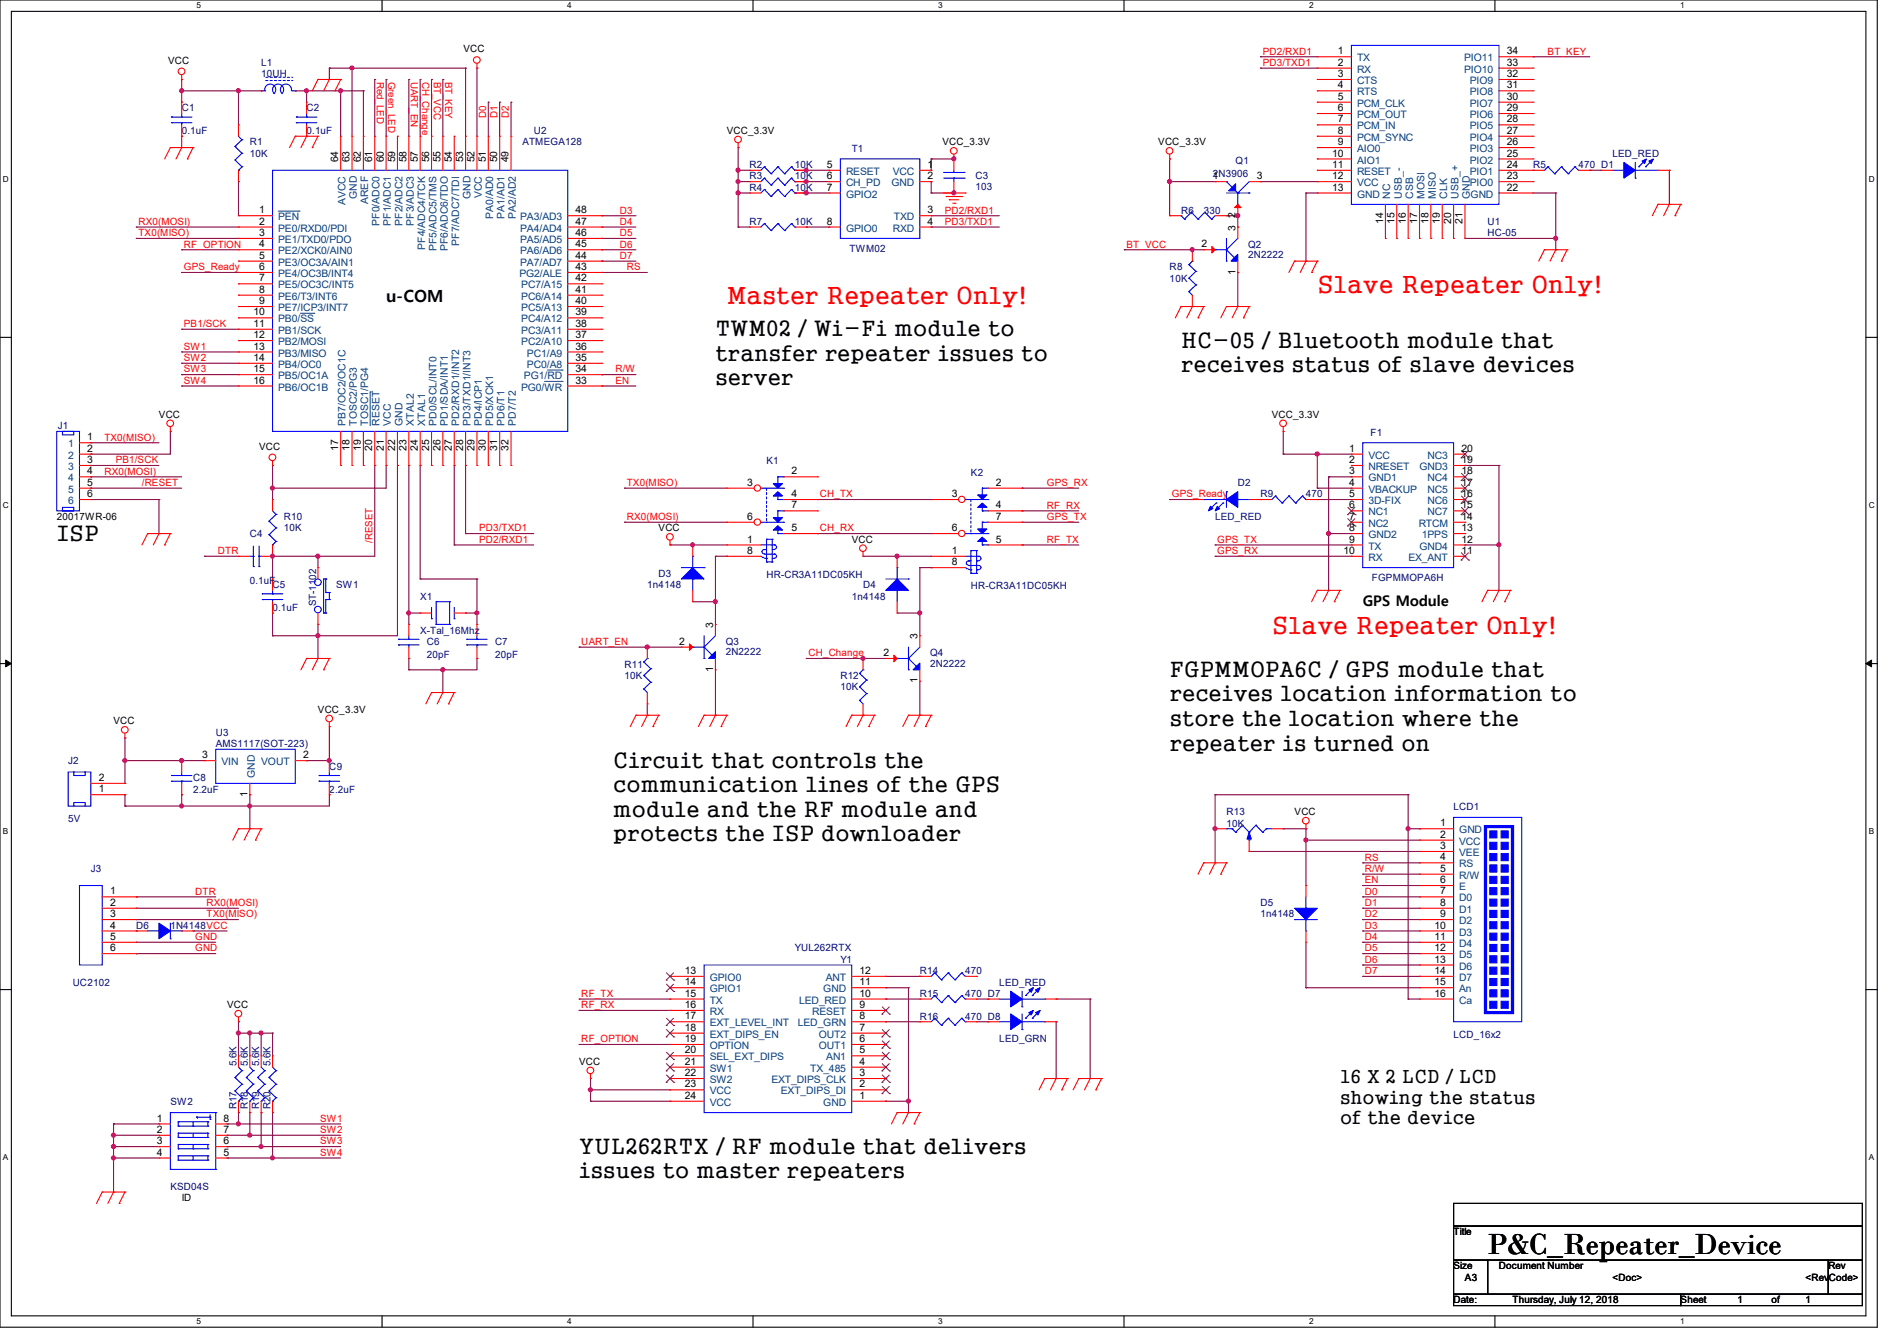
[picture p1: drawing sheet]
<svg xmlns="http://www.w3.org/2000/svg" width="297mm" height="210mm" viewBox="0 0 297 210" stroke-linecap="round" stroke-linejoin="round" font-family="sans-serif">
<defs><g id="words">
<text font-size="4.8" x="232.9" y="196.4">P&amp;C_Repeater_Device</text>
<g font-size="3.7" fill="#f00">
<text x="113.8" y="47.7">Master Repeater Only!</text>
<text x="206.2" y="45.9">Slave Repeater Only!</text>
<text x="199.1" y="99.2">Slave Repeater Only!</text>
</g>
<g font-size="3.3">
<text x="112" y="52.7">TWM02 / Wi-Fi module to</text>
<text x="112" y="56.5">transfer repeater issues to</text>
<text x="184.9" y="54.4">HC-05 / Bluetooth module that</text>
<text x="184.9" y="58.3">receives status of slave devices</text>
<text x="112" y="60.4">server</text>
<text x="8.9" y="84.7">ISP</text>
<text x="183.1" y="106">FGPMMOPA6C / GPS module that</text>
<text x="183.1" y="109.9">receives location information to</text>
<text x="183.1" y="113.7">store the location where the</text>
<text x="183.1" y="117.6">repeater is turned on</text>
<text x="96" y="120.2">Circuit that controls the</text>
<text x="96" y="124.1">communication lines of the GPS</text>
<text x="96" y="127.9">module and the RF module and</text>
<text x="96" y="131.8">protects the ISP downloader</text>
<text x="90.7" y="180.7">YUL262RTX / RF module that delivers</text>
<text x="90.7" y="184.5">issues to master repeaters</text>
</g>
<g font-size="2.8">
<text x="209.8" y="169.6">16 X 2 LCD / LCD</text>
<text x="209.8" y="172.8">showing the status</text>
<text x="209.8" y="176.1">of the device</text>
</g>
<text font-size="2.6" x="60.5" y="47.3">u-COM</text>
<text font-size="2.3" x="213.4" y="94.9">GPS Module</text>
<g font-size="1.6">
<text x="26.3" y="10">VCC</text>
<text x="72.6" y="8.2">VCC</text>
<text x="209.5" y="8.5">1</text>
<text x="209.5" y="10.3">2</text>
<text x="235.9" y="10.3">33</text>
<text x="235.9" y="8.5">34</text>
<text x="209.5" y="12.1">3</text>
<text x="209.5" y="13.8">4</text>
<text x="209.5" y="15.6">5</text>
<text x="209.5" y="17.4">6</text>
<text x="235.9" y="17.4">29</text>
<text x="235.9" y="15.6">30</text>
<text x="235.9" y="13.8">31</text>
<text x="235.9" y="12.1">32</text>
<text x="113.8" y="21">VCC_3.3V</text>
<text x="147.6" y="22.8">VCC_3.3V</text>
<text x="181.4" y="22.8">VCC_3.3V</text>
<text x="209.5" y="19.2">7</text>
<text x="209.5" y="21">8</text>
<text x="209.5" y="22.7">9</text>
<text x="235.9" y="22.7">26</text>
<text x="235.9" y="21">27</text>
<text x="235.9" y="19.2">28</text>
<text x="53" y="25.4" transform="rotate(-90 53 25.4)">64</text>
<text x="54.7" y="25.4" transform="rotate(-90 54.7 25.4)">63</text>
<text x="56.5" y="25.4" transform="rotate(-90 56.5 25.4)">62</text>
<text x="58.3" y="25.4" transform="rotate(-90 58.3 25.4)">61</text>
<text x="60.1" y="25.4" transform="rotate(-90 60.1 25.4)">60</text>
<text x="61.8" y="25.4" transform="rotate(-90 61.8 25.4)">59</text>
<text x="63.6" y="25.4" transform="rotate(-90 63.6 25.4)">58</text>
<text x="65.4" y="25.4" transform="rotate(-90 65.4 25.4)">57</text>
<text x="67.2" y="25.4" transform="rotate(-90 67.2 25.4)">56</text>
<text x="69" y="25.4" transform="rotate(-90 69 25.4)">55</text>
<text x="70.7" y="25.4" transform="rotate(-90 70.7 25.4)">54</text>
<text x="72.5" y="25.4" transform="rotate(-90 72.5 25.4)">53</text>
<text x="74.3" y="25.4" transform="rotate(-90 74.3 25.4)">52</text>
<text x="76.1" y="25.4" transform="rotate(-90 76.1 25.4)">51</text>
<text x="77.9" y="25.4" transform="rotate(-90 77.9 25.4)">50</text>
<text x="79.6" y="25.4" transform="rotate(-90 79.6 25.4)">49</text>
<text x="129.5" y="26.3">5</text>
<text x="129.5" y="28.1">6</text>
<text x="129.5" y="29.8">7</text>
<text x="145.2" y="26.3">1</text>
<text x="145.2" y="28.1">2</text>
<text x="189.9" y="28.1">1</text>
<text x="196.8" y="28.1">3</text>
<text x="208.6" y="24.5">10</text>
<text x="208.6" y="26.3">11</text>
<text x="208.6" y="28.1">12</text>
<text x="208.6" y="29.8">13</text>
<text x="235.9" y="29.8">22</text>
<text x="235.9" y="28.1">23</text>
<text x="235.9" y="26.3">24</text>
<text x="235.9" y="24.5">25</text>
<text x="40.6" y="33.4">1</text>
<text x="40.6" y="35.2">2</text>
<text x="90.1" y="33.4">48</text>
<text x="90.1" y="35.2">47</text>
<text x="129.5" y="35.2">8</text>
<text x="145.2" y="33.4">3</text>
<text x="145.2" y="35.2">4</text>
<text x="193.4" y="34.1" transform="rotate(-90 193.4 34.1)">2</text>
<text x="216.5" y="35" transform="rotate(-90 216.5 35)">14</text>
<text x="218.3" y="35" transform="rotate(-90 218.3 35)">15</text>
<text x="220.1" y="35" transform="rotate(-90 220.1 35)">16</text>
<text x="221.9" y="35" transform="rotate(-90 221.9 35)">17</text>
<text x="223.7" y="35" transform="rotate(-90 223.7 35)">18</text>
<text x="225.4" y="35" transform="rotate(-90 225.4 35)">19</text>
<text x="227.2" y="35" transform="rotate(-90 227.2 35)">20</text>
<text x="229" y="35" transform="rotate(-90 229 35)">21</text>
<text x="40.6" y="37">3</text>
<text x="40.6" y="38.7">4</text>
<text x="40.6" y="40.5">5</text>
<text x="90.1" y="37">46</text>
<text x="90.1" y="38.7">45</text>
<text x="90.1" y="40.5">44</text>
<text x="188.1" y="38.7">2</text>
<text x="193.4" y="36.1" transform="rotate(-90 193.4 36.1)">3</text>
<text x="40.6" y="42.3">6</text>
<text x="40.6" y="44.1">7</text>
<text x="40.6" y="45.8">8</text>
<text x="40.6" y="47.6">9</text>
<text x="90.1" y="42.3">43</text>
<text x="90.1" y="44.1">42</text>
<text x="90.1" y="45.8">41</text>
<text x="90.1" y="47.6">40</text>
<text x="193.4" y="43" transform="rotate(-90 193.4 43)">1</text>
<text x="39.7" y="49.4">10</text>
<text x="39.7" y="51.2">11</text>
<text x="39.7" y="53">12</text>
<text x="90.1" y="49.4">39</text>
<text x="90.1" y="51.2">38</text>
<text x="90.1" y="53">37</text>
<text x="39.7" y="54.7">13</text>
<text x="39.7" y="56.5">14</text>
<text x="39.7" y="58.3">15</text>
<text x="90.1" y="54.7">36</text>
<text x="90.1" y="56.5">35</text>
<text x="90.1" y="58.3">34</text>
<text x="24.9" y="65.4">VCC</text>
<text x="39.7" y="60.1">16</text>
<text x="90.1" y="60.1">33</text>
<text x="199.1" y="65.4">VCC_3.3V</text>
<text x="13.7" y="69">1</text>
<text x="13.7" y="70.7">2</text>
<text x="40.6" y="70.4">VCC</text>
<text x="53" y="70.6" transform="rotate(-90 53 70.6)">17</text>
<text x="54.7" y="70.6" transform="rotate(-90 54.7 70.6)">18</text>
<text x="56.5" y="70.6" transform="rotate(-90 56.5 70.6)">19</text>
<text x="58.3" y="70.6" transform="rotate(-90 58.3 70.6)">20</text>
<text x="60.1" y="70.6" transform="rotate(-90 60.1 70.6)">21</text>
<text x="61.8" y="70.6" transform="rotate(-90 61.8 70.6)">22</text>
<text x="63.6" y="70.6" transform="rotate(-90 63.6 70.6)">23</text>
<text x="65.4" y="70.6" transform="rotate(-90 65.4 70.6)">24</text>
<text x="67.2" y="70.6" transform="rotate(-90 67.2 70.6)">25</text>
<text x="69" y="70.6" transform="rotate(-90 69 70.6)">26</text>
<text x="70.7" y="70.6" transform="rotate(-90 70.7 70.6)">27</text>
<text x="72.5" y="70.6" transform="rotate(-90 72.5 70.6)">28</text>
<text x="74.3" y="70.6" transform="rotate(-90 74.3 70.6)">29</text>
<text x="76.1" y="70.6" transform="rotate(-90 76.1 70.6)">30</text>
<text x="77.9" y="70.6" transform="rotate(-90 77.9 70.6)">31</text>
<text x="79.6" y="70.6" transform="rotate(-90 79.6 70.6)">32</text>
<text x="211.2" y="70.7">1</text>
<text x="228.8" y="70.7">20</text>
<text x="13.7" y="72.5">3</text>
<text x="13.7" y="74.3">4</text>
<text x="13.7" y="76.1">5</text>
<text x="13.7" y="77.9">6</text>
<text x="117" y="76.1">3</text>
<text x="123.9" y="77.9">4</text>
<text x="123.9" y="74.3">2</text>
<text x="149" y="77.9">3</text>
<text x="155.9" y="76.1">2</text>
<text x="211.2" y="72.5">2</text>
<text x="211.2" y="74.3">3</text>
<text x="211.2" y="76.1">4</text>
<text x="211.2" y="77.9">5</text>
<text x="228.8" y="77.9">16</text>
<text x="228.8" y="76.1">17</text>
<text x="228.8" y="74.3">18</text>
<text x="228.8" y="72.5">19</text>
<text x="8.9" y="81.4">20017WR-06</text>
<text x="103.1" y="83.2">VCC</text>
<text x="117" y="81.4">6</text>
<text x="123.9" y="83.2">5</text>
<text x="123.9" y="79.6">7</text>
<text x="149" y="83.2">6</text>
<text x="155.9" y="79.6">4</text>
<text x="155.9" y="81.4">7</text>
<text x="211.2" y="79.6">6</text>
<text x="211.2" y="81.4">7</text>
<text x="211.2" y="83.2">8</text>
<text x="228.8" y="83.2">13</text>
<text x="228.8" y="81.4">14</text>
<text x="228.8" y="79.6">15</text>
<text x="117" y="86.7">8</text>
<text x="117" y="85">1</text>
<text x="133.3" y="85">VCC</text>
<text x="149" y="88.5">8</text>
<text x="149" y="86.7">1</text>
<text x="155.9" y="85">5</text>
<text x="210.4" y="86.7">10</text>
<text x="211.2" y="85">9</text>
<text x="228.8" y="86.7">11</text>
<text x="228.8" y="85">12</text>
<text x="106.3" y="101">2</text>
<text x="111.6" y="98.3" transform="rotate(-90 111.6 98.3)">3</text>
<text x="143.6" y="100.1" transform="rotate(-90 143.6 100.1)">3</text>
<text x="111.6" y="105.2" transform="rotate(-90 111.6 105.2)">1</text>
<text x="138.3" y="102.7">2</text>
<text x="143.6" y="107" transform="rotate(-90 143.6 107)">1</text>
<text x="17.8" y="113.5">VCC</text>
<text x="49.8" y="111.7">VCC_3.3V</text>
<text x="31.7" y="118.7">3</text>
<text x="47.5" y="118.7">2</text>
<text x="15.5" y="124.1">1</text>
<text x="15.5" y="122.3">2</text>
<text x="38.7" y="124.8" transform="rotate(-90 38.7 124.8)">1</text>
<text x="202.7" y="127.7">VCC</text>
<text x="225.5" y="129.4">1</text>
<text x="225.5" y="131.2">2</text>
<text x="225.5" y="133">3</text>
<text x="225.5" y="134.7">4</text>
<text x="225.5" y="136.5">5</text>
<text x="17.2" y="140.1">1</text>
<text x="17.2" y="141.9">2</text>
<text x="17.2" y="143.6">3</text>
<text x="225.5" y="138.3">6</text>
<text x="225.5" y="140.1">7</text>
<text x="225.5" y="141.9">8</text>
<text x="225.5" y="143.6">9</text>
<text x="17.2" y="145.4">4</text>
<text x="17.2" y="147.2">5</text>
<text x="17.2" y="149">6</text>
<text x="224.6" y="145.4">10</text>
<text x="224.6" y="147.2">11</text>
<text x="224.6" y="149">12</text>
<text x="107.2" y="152.5">13</text>
<text x="107.2" y="154.3">14</text>
<text x="134.6" y="154.3">11</text>
<text x="134.6" y="152.5">12</text>
<text x="224.6" y="150.8">13</text>
<text x="224.6" y="152.5">14</text>
<text x="224.6" y="154.3">15</text>
<text x="35.6" y="157.9">VCC</text>
<text x="107.2" y="156.1">15</text>
<text x="107.2" y="157.9">16</text>
<text x="107.2" y="159.6">17</text>
<text x="107.2" y="161.4">18</text>
<text x="134.6" y="161.4">7</text>
<text x="134.6" y="159.6">8</text>
<text x="134.6" y="157.9">9</text>
<text x="134.6" y="156.1">10</text>
<text x="224.6" y="156.1">16</text>
<text x="90.7" y="166.8">VCC</text>
<text x="107.2" y="163.2">19</text>
<text x="107.2" y="165">20</text>
<text x="107.2" y="166.8">21</text>
<text x="134.6" y="166.8">4</text>
<text x="134.6" y="165">5</text>
<text x="134.6" y="163.2">6</text>
<text x="107.2" y="168.5">22</text>
<text x="107.2" y="170.3">23</text>
<text x="107.2" y="172.1">24</text>
<text x="134.6" y="172.1">1</text>
<text x="134.6" y="170.3">2</text>
<text x="134.6" y="168.5">3</text>
<text x="24.6" y="175.6">1</text>
<text x="24.6" y="177.4">2</text>
<text x="24.6" y="179.2">3</text>
<text x="35" y="175.6">8</text>
<text x="35" y="177.4">7</text>
<text x="35" y="179.2">6</text>
<text x="24.6" y="181">4</text>
<text x="35" y="181">5</text>
<text x="28.4" y="188.1">ID</text>
<text x="227.6" y="193.5">Title</text>
<text x="227.6" y="198.8">Size</text>
<text x="229.4" y="200.6">A3</text>
<text x="234.7" y="198.8">Document Number</text>
<text x="252.5" y="200.6">&lt;Doc&gt;</text>
<text x="282.7" y="200.6">&lt;RevCode&gt;</text>
<text x="286.3" y="198.8">Rev</text>
<text x="227.6" y="204.1">Date:</text>
<text x="236.8" y="204.1">Thursday, July 12, 2018</text>
<text x="263.1" y="204.1">Sheet</text>
<text x="272" y="204.1">1</text>
<text x="277.4" y="204.1">of</text>
<text x="282.7" y="204.1">1</text>
</g>
<g font-size="1.6" fill="#000080">
<text x="40.9" y="10.3">L1</text>
<text x="28.4" y="17.4">C1</text>
<text x="40.9" y="12.1">10UH</text>
<text x="48" y="17.4">C2</text>
<text x="28.4" y="21">0.1uF</text>
<text x="39.1" y="22.8">R1</text>
<text x="48" y="21">0.1uF</text>
<text x="81.8" y="22.8">ATMEGA128</text>
<text x="83.6" y="21">U2</text>
<text x="133.3" y="23.8">T1</text>
<text x="39.1" y="24.6">10K</text>
<text x="117.3" y="26.3">R2</text>
<text x="117.3" y="29.9">R4</text>
<text x="117.3" y="28.1">R3</text>
<text x="124.5" y="26.3">10K</text>
<text x="124.5" y="29.9">10K</text>
<text x="124.5" y="28.1">10K</text>
<text x="152.7" y="28.1">C3</text>
<text x="152.7" y="29.7">103</text>
<text x="189.9" y="27.8">2N3906</text>
<text x="193.5" y="25.6">Q1</text>
<text x="240" y="26.3">R5</text>
<text x="247.1" y="26.3">470 D1</text>
<text x="252.5" y="24.6">LED_RED</text>
<text x="117.3" y="35.2">R7</text>
<text x="124.5" y="35.2">10K</text>
<text x="184.9" y="33.4">R6</text>
<text x="188.5" y="33.4">330</text>
<text x="232.9" y="35.2">U1</text>
<text x="133" y="39.5">TWM02</text>
<text x="195.4" y="38.8">Q2</text>
<text x="195.4" y="40.4">2N2222</text>
<text x="232.9" y="37">HC-05</text>
<text x="183.1" y="42.3">R8</text>
<text x="183.1" y="44.1">10K</text>
<text x="9.1" y="67.2">J1</text>
<text x="214.6" y="68.3">F1</text>
<text x="120" y="72.7">K1</text>
<text x="152" y="74.5">K2</text>
<text x="193.8" y="76.1">D2</text>
<text x="197.4" y="77.9">R9</text>
<text x="204.5" y="77.9">470</text>
<text x="44.4" y="81.4">R10</text>
<text x="44.4" y="83.2">10K</text>
<text x="190.2" y="81.4">LED_RED</text>
<text x="39.1" y="84.1">C4</text>
<text x="39.1" y="91.4">0.1uF</text>
<text x="42.7" y="92.1">C5</text>
<text x="42.7" y="95.7">0.1uF</text>
<text x="49.5" y="95" transform="rotate(-90 49.5 95)">ST-1102</text>
<text x="52.6" y="92.1">SW1</text>
<text x="65.8" y="93.9">X1</text>
<text x="101.3" y="92.1">1n4148</text>
<text x="103.1" y="90.3">D3</text>
<text x="120" y="90.5">HR-CR3A11DC05KH</text>
<text x="133.3" y="93.9">1n4148</text>
<text x="135.1" y="92.1">D4</text>
<text x="152" y="92.3">HR-CR3A11DC05KH</text>
<text x="214.8" y="91.1">FGPMMOPA6H</text>
<text x="65.8" y="99.2">X-Tal_16Mhz</text>
<text x="66.8" y="101">C6</text>
<text x="77.5" y="101">C7</text>
<text x="113.6" y="101">Q3</text>
<text x="66.8" y="103.1">20pF</text>
<text x="77.5" y="103.1">20pF</text>
<text x="97.8" y="104.6">R11</text>
<text x="97.8" y="106.3">10K</text>
<text x="113.6" y="102.6">2N2222</text>
<text x="131.6" y="106.3">R12</text>
<text x="145.6" y="102.8">Q4</text>
<text x="145.6" y="104.4">2N2222</text>
<text x="131.6" y="108.1">10K</text>
<text x="10.7" y="119.7">J2</text>
<text x="33.8" y="115.2">U3</text>
<text x="33.8" y="117">AMS1117(SOT-223)</text>
<text x="30.2" y="122.3">C8</text>
<text x="30.2" y="124.1">2.2uF</text>
<text x="51.6" y="120.6">C9</text>
<text x="51.6" y="124.1">2.2uF</text>
<text x="10.7" y="128.7">5V</text>
<text x="192" y="127.7">R13</text>
<text x="192" y="129.5">10K</text>
<text x="227.6" y="126.8">LCD1</text>
<text x="14.2" y="136.6">J3</text>
<text x="197.4" y="141.9">D5</text>
<text x="197.4" y="143.7">1n4148</text>
<text x="21.3" y="145.5">D6</text>
<text x="26.7" y="145.5">1N4148VCC</text>
<text x="124.5" y="149">YUL262RTX</text>
<text x="11.4" y="154.3">UC2102</text>
<text x="131.6" y="150.8">Y1</text>
<text x="144" y="152.6">R14</text>
<text x="151.1" y="152.6">470</text>
<text x="156.5" y="154.3">LED_RED</text>
<text x="144" y="159.7">R16</text>
<text x="144" y="156.1">R15</text>
<text x="151.1" y="159.7">470 D8</text>
<text x="151.1" y="156.1">470 D7</text>
<text x="37" y="167" transform="rotate(-90 37 167)">5.6K</text>
<text x="38.8" y="167" transform="rotate(-90 38.8 167)">5.6K</text>
<text x="40.6" y="167" transform="rotate(-90 40.6 167)">5.6K</text>
<text x="42.4" y="167" transform="rotate(-90 42.4 167)">5.6K</text>
<text x="156.5" y="163.2">LED_GRN</text>
<text x="227.6" y="162.5">LCD_16x2</text>
<text x="26.7" y="173">SW2</text>
<text x="37" y="173.7" transform="rotate(-90 37 173.7)">R17</text>
<text x="38.8" y="173.7" transform="rotate(-90 38.8 173.7)">R18</text>
<text x="40.6" y="173.7" transform="rotate(-90 40.6 173.7)">R19</text>
<text x="42.4" y="173.7" transform="rotate(-90 42.4 173.7)">R20</text>
<text x="26.7" y="186.3">KSD04S</text>
</g>
<g font-size="1.6" fill="#f00">
<text x="197.7" y="8.6">PD2/RXD1</text>
<text x="197.7" y="10.3">PD3/TXD1</text>
<text x="242.3" y="8.6">BT_KEY</text>
<text x="59" y="12.8" transform="rotate(90 59 12.8)">Red_LED</text>
<text x="60.8" y="12.8" transform="rotate(90 60.8 12.8)">Green_LED</text>
<text x="64.3" y="12.8" transform="rotate(90 64.3 12.8)">UART_EN</text>
<text x="66.1" y="12.8" transform="rotate(90 66.1 12.8)">CH_Change</text>
<text x="67.9" y="12.8" transform="rotate(90 67.9 12.8)">BT_VCC</text>
<text x="69.7" y="12.8" transform="rotate(90 69.7 12.8)">BT_KEY</text>
<text x="76.1" y="18.5" transform="rotate(-90 76.1 18.5)">D0</text>
<text x="77.9" y="18.5" transform="rotate(-90 77.9 18.5)">D1</text>
<text x="79.7" y="18.5" transform="rotate(-90 79.7 18.5)">D2</text>
<text x="21.7" y="35.2">RX0(MOSI)</text>
<text x="97.1" y="33.4">D3</text>
<text x="97.1" y="35.2">D4</text>
<text x="147.9" y="35.2">PD3/TXD1</text>
<text x="147.9" y="33.4">PD2/RXD1</text>
<text x="21.7" y="37">TX0(MISO)</text>
<text x="28.8" y="38.8">RF_OPTION</text>
<text x="97.1" y="37">D5</text>
<text x="97.1" y="38.8">D6</text>
<text x="97.1" y="40.6">D7</text>
<text x="176.4" y="38.8">BT_VCC</text>
<text x="28.8" y="42.3">GPS_Ready</text>
<text x="98.1" y="42.3">RS</text>
<text x="28.8" y="51.2">PB1/SCK</text>
<text x="28.8" y="58.3">SW3</text>
<text x="28.8" y="56.6">SW2</text>
<text x="28.8" y="54.8">SW1</text>
<text x="96.3" y="58.3">R/W</text>
<text x="28.8" y="60.1">SW4</text>
<text x="96.3" y="60.1">EN</text>
<text x="16.3" y="69">TX0(MISO)</text>
<text x="16.3" y="74.3">RX0(MOSI)</text>
<text x="18.1" y="72.6">PB1/SCK</text>
<text x="22.2" y="76.1">/RESET</text>
<text x="98.1" y="76.1">TX0(MISO)</text>
<text x="128.4" y="77.9">CH_TX</text>
<text x="163.9" y="76.1">GPS_RX</text>
<text x="183.5" y="77.9">GPS_Ready</text>
<text x="75" y="83.2">PD3/TXD1</text>
<text x="98.1" y="81.4">RX0(MOSI)</text>
<text x="128.4" y="83.2">CH_RX</text>
<text x="163.9" y="79.7">RF_RX</text>
<text x="163.9" y="81.4">GPS_TX</text>
<text x="34.1" y="86.8">DTR</text>
<text x="58.3" y="85" transform="rotate(-90 58.3 85)">/RESET</text>
<text x="75" y="85">PD2/RXD1</text>
<text x="163.9" y="85">RF_TX</text>
<text x="190.6" y="86.8">GPS_RX</text>
<text x="190.6" y="85">GPS_TX</text>
<text x="91" y="101">UART_EN</text>
<text x="126.6" y="102.8">CH_Change</text>
<text x="213.7" y="134.8">RS</text>
<text x="213.7" y="136.6">R/W</text>
<text x="30.6" y="140.1">DTR</text>
<text x="32.3" y="141.9">RX0(MOSI)</text>
<text x="32.3" y="143.7">TX0(MISO)</text>
<text x="213.7" y="138.3">EN</text>
<text x="213.7" y="140.1">D0</text>
<text x="213.7" y="141.9">D1</text>
<text x="213.7" y="143.7">D2</text>
<text x="30.6" y="147.2">GND</text>
<text x="30.6" y="149">GND</text>
<text x="213.7" y="145.5">D3</text>
<text x="213.7" y="147.2">D4</text>
<text x="213.7" y="149">D5</text>
<text x="213.7" y="150.8">D6</text>
<text x="213.7" y="152.6">D7</text>
<text x="91" y="156.1">RF_TX</text>
<text x="91" y="157.9">RF_RX</text>
<text x="91" y="163.2">RF_OPTION</text>
<text x="50.1" y="179.2">SW3</text>
<text x="50.1" y="177.5">SW2</text>
<text x="50.1" y="175.7">SW1</text>
<text x="50.1" y="181">SW4</text>
</g>
<g font-size="1.6" fill="#004080">
<text x="212.5" y="9.6">TX</text>
<text x="212.5" y="11.4">RX</text>
<text x="229.2" y="11.4">PIO10</text>
<text x="229.2" y="9.6">PIO11</text>
<text x="212.5" y="13.2">CTS</text>
<text x="212.5" y="14.9">RTS</text>
<text x="212.5" y="16.7">PCM_CLK</text>
<text x="230.1" y="16.7">PIO7</text>
<text x="230.1" y="14.9">PIO8</text>
<text x="230.1" y="13.2">PIO9</text>
<text x="212.5" y="18.5">PCM_OUT</text>
<text x="212.5" y="20.3">PCM_IN</text>
<text x="212.5" y="22.1">PCM_SYNC</text>
<text x="212.5" y="23.8">AIO0</text>
<text x="230.1" y="23.8">PIO3</text>
<text x="230.1" y="22.1">PIO4</text>
<text x="230.1" y="20.3">PIO5</text>
<text x="230.1" y="18.5">PIO6</text>
<text x="132.5" y="27.4">RESET</text>
<text x="132.5" y="29.2">CH_PD</text>
<text x="139.6" y="29.2">GND</text>
<text x="139.8" y="27.4">VCC</text>
<text x="212.5" y="25.6">AIO1</text>
<text x="212.5" y="27.4">RESET</text>
<text x="212.5" y="29.2">VCC</text>
<text x="230.1" y="29.2">PIO0</text>
<text x="230.1" y="27.4">PIO1</text>
<text x="230.1" y="25.6">PIO2</text>
<text x="43.6" y="34.5">PEN</text>
<text x="54.1" y="32.1" transform="rotate(-90 54.1 32.1)">AVCC</text>
<text x="55.9" y="31.2" transform="rotate(-90 55.9 31.2)">GND</text>
<text x="57.7" y="32" transform="rotate(-90 57.7 32)">AREF</text>
<text x="59.4" y="35.4" transform="rotate(-90 59.4 35.4)">PF0/ADC0</text>
<text x="61.2" y="35.4" transform="rotate(-90 61.2 35.4)">PF1/ADC1</text>
<text x="63" y="35.4" transform="rotate(-90 63 35.4)">PF2/ADC2</text>
<text x="64.8" y="35.4" transform="rotate(-90 64.8 35.4)">PF3/ADC3</text>
<text x="73.7" y="31.2" transform="rotate(-90 73.7 31.2)">GND</text>
<text x="75.4" y="31" transform="rotate(-90 75.4 31)">VCC</text>
<text x="77.2" y="34.3" transform="rotate(-90 77.2 34.3)">PA0/AD0</text>
<text x="79" y="34.3" transform="rotate(-90 79 34.3)">PA1/AD1</text>
<text x="80.8" y="34.3" transform="rotate(-90 80.8 34.3)">PA2/AD2</text>
<text x="81.4" y="34.5">PA3/AD3</text>
<text x="132.5" y="30.9">GPIO2</text>
<text x="140" y="34.5">TXD</text>
<text x="212.5" y="30.9">GND</text>
<text x="217.7" y="31.1" transform="rotate(-90 217.7 31.1)">NC</text>
<text x="219.5" y="31.1" transform="rotate(-90 219.5 31.1)">USB_-</text>
<text x="221.2" y="31.1" transform="rotate(-90 221.2 31.1)">CSB</text>
<text x="223" y="31.1" transform="rotate(-90 223 31.1)">MOSI</text>
<text x="224.8" y="31.1" transform="rotate(-90 224.8 31.1)">MISO</text>
<text x="226.6" y="31.1" transform="rotate(-90 226.6 31.1)">CLK</text>
<text x="228.3" y="31.1" transform="rotate(-90 228.3 31.1)">USB_+</text>
<text x="230.1" y="31.1" transform="rotate(-90 230.1 31.1)">GND</text>
<text x="43.6" y="36.3">PE0/RXD0/PDI</text>
<text x="43.6" y="38.1">PE1/TXD0/PDO</text>
<text x="43.6" y="39.8">PE2/XCK0/AIN0</text>
<text x="43.6" y="41.6">PE3/OC3A/AIN1</text>
<text x="66.5" y="39.2" transform="rotate(-90 66.5 39.2)">PF4/ADC4/TCK</text>
<text x="68.3" y="39.3" transform="rotate(-90 68.3 39.3)">PF5/ADC5/TMS</text>
<text x="70.1" y="39.3" transform="rotate(-90 70.1 39.3)">PF6/ADC6/TDO</text>
<text x="71.9" y="38.5" transform="rotate(-90 71.9 38.5)">PF7/ADC7/TDI</text>
<text x="81.4" y="36.3">PA4/AD4</text>
<text x="81.4" y="38.1">PA5/AD5</text>
<text x="81.4" y="39.8">PA6/AD6</text>
<text x="81.4" y="41.6">PA7/AD7</text>
<text x="132.5" y="36.3">GPIO0</text>
<text x="139.8" y="36.3">RXD</text>
<text x="43.6" y="43.4">PE4/OC3B/INT4</text>
<text x="43.6" y="45.2">PE5/OC3C/INT5</text>
<text x="43.6" y="46.9">PE6/T3/INT6</text>
<text x="81.3" y="43.4">PG2/ALE</text>
<text x="81.6" y="45.2">PC7/A15</text>
<text x="81.6" y="46.9">PC6/A14</text>
<text x="43.6" y="48.7">PE7/ICP3/INT7</text>
<text x="43.6" y="50.5">PB0/SS</text>
<text x="43.6" y="52.3">PB1/SCK</text>
<text x="81.6" y="48.7">PC5/A13</text>
<text x="81.6" y="50.5">PC4/A12</text>
<text x="81.6" y="52.3">PC3/A11</text>
<text x="43.6" y="54.1">PB2/MOSI</text>
<text x="43.6" y="55.8">PB3/MISO</text>
<text x="43.6" y="57.6">PB4/OC0</text>
<text x="43.6" y="59.4">PB5/OC1A</text>
<text x="81.6" y="54.1">PC2/A10</text>
<text x="82" y="59.4">PG1/RD</text>
<text x="82.5" y="55.8">PC1/A9</text>
<text x="82.5" y="57.6">PC0/A8</text>
<text x="43.6" y="61.2">PB6/OC1B</text>
<text x="81.6" y="61.2">PG0/WR</text>
<text x="10.7" y="70.1">1</text>
<text x="10.7" y="71.8">2</text>
<text x="54.1" y="66.7" transform="rotate(-90 54.1 66.7)">PB7/OC2/OC1C</text>
<text x="55.9" y="66.7" transform="rotate(-90 55.9 66.7)">TOSC2/PG3</text>
<text x="57.7" y="66.7" transform="rotate(-90 57.7 66.7)">TOSC1/PG4</text>
<text x="59.4" y="66.7" transform="rotate(-90 59.4 66.7)">RESET</text>
<text x="61.2" y="66.7" transform="rotate(-90 61.2 66.7)">VCC</text>
<text x="63" y="66.7" transform="rotate(-90 63 66.7)">GND</text>
<text x="64.8" y="66.7" transform="rotate(-90 64.8 66.7)">XTAL2</text>
<text x="66.5" y="66.7" transform="rotate(-90 66.5 66.7)">XTAL1</text>
<text x="68.3" y="66.7" transform="rotate(-90 68.3 66.7)">PD0/SCL/INT0</text>
<text x="70.1" y="66.7" transform="rotate(-90 70.1 66.7)">PD1/SDA/INT1</text>
<text x="71.9" y="66.7" transform="rotate(-90 71.9 66.7)">PD2/RXD1/INT2</text>
<text x="73.7" y="66.7" transform="rotate(-90 73.7 66.7)">PD3/TXD1/INT3</text>
<text x="75.4" y="66.7" transform="rotate(-90 75.4 66.7)">PD4/ICP1</text>
<text x="77.2" y="66.7" transform="rotate(-90 77.2 66.7)">PD5/XCK1</text>
<text x="79" y="66.7" transform="rotate(-90 79 66.7)">PD6/T1</text>
<text x="80.8" y="66.7" transform="rotate(-90 80.8 66.7)">PD7/T2</text>
<text x="214.2" y="71.8">VCC</text>
<text x="223.5" y="71.8">NC3</text>
<text x="10.7" y="73.6">3</text>
<text x="10.7" y="75.4">4</text>
<text x="10.7" y="77.2">5</text>
<text x="214.2" y="73.6">NRESET</text>
<text x="214.2" y="75.4">GND1</text>
<text x="214.2" y="77.2">VBACKUP</text>
<text x="222.2" y="73.6">GND3</text>
<text x="223.5" y="77.2">NC5</text>
<text x="223.5" y="75.4">NC4</text>
<text x="10.7" y="79">6</text>
<text x="214.2" y="79">3D-FIX</text>
<text x="214.2" y="80.7">NC1</text>
<text x="214.2" y="82.5">NC2</text>
<text x="222.1" y="82.5">RTCM</text>
<text x="223.5" y="80.7">NC7</text>
<text x="223.5" y="79">NC6</text>
<text x="214.2" y="84.3">GND2</text>
<text x="214.2" y="86.1">TX</text>
<text x="214.2" y="87.8">RX</text>
<text x="220.5" y="87.8">EX_ANT</text>
<text x="222.2" y="86.1">GND4</text>
<text x="222.6" y="84.3">1PPS</text>
<text x="34.7" y="119.8">VIN</text>
<text x="40.9" y="119.8">VOUT</text>
<text x="39.9" y="121.8" transform="rotate(-90 39.9 121.8)">GND</text>
<text x="228.5" y="130.5">GND</text>
<text x="228.5" y="132.3">VCC</text>
<text x="228.5" y="134.1">VEE</text>
<text x="228.5" y="135.8">RS</text>
<text x="228.5" y="137.6">R/W</text>
<text x="228.5" y="139.4">E</text>
<text x="228.5" y="141.2">D0</text>
<text x="228.5" y="143">D1</text>
<text x="228.5" y="144.7">D2</text>
<text x="228.5" y="146.5">D3</text>
<text x="228.5" y="148.3">D4</text>
<text x="111.1" y="153.6">GPIO0</text>
<text x="111.1" y="155.4">GPIO1</text>
<text x="128.9" y="155.4">GND</text>
<text x="129.3" y="153.6">ANT</text>
<text x="228.5" y="150.1">D5</text>
<text x="228.5" y="151.9">D6</text>
<text x="228.5" y="153.6">D7</text>
<text x="228.5" y="155.4">An</text>
<text x="111.1" y="157.2">TX</text>
<text x="111.1" y="159">RX</text>
<text x="111.1" y="160.7">EXT_LEVEL_INT</text>
<text x="124.9" y="160.7">LED_GRN</text>
<text x="125.1" y="157.2">LED_RED</text>
<text x="127.2" y="159">RESET</text>
<text x="228.5" y="157.2">Ca</text>
<text x="111.1" y="162.5">EXT_DIPS_EN</text>
<text x="111.1" y="164.3">OPTION</text>
<text x="111.1" y="166.1">SEL_EXT_DIPS</text>
<text x="111.1" y="167.9">SW1</text>
<text x="126.9" y="167.9">TX_485</text>
<text x="128.2" y="164.3">OUT1</text>
<text x="128.2" y="162.5">OUT2</text>
<text x="129.4" y="166.1">AN1</text>
<text x="111.1" y="169.6">SW2</text>
<text x="111.1" y="171.4">VCC</text>
<text x="111.1" y="173.2">VCC</text>
<text x="120.8" y="169.6">EXT_DIPS_CLK</text>
<text x="122.3" y="171.4">EXT_DIPS_DI</text>
<text x="128.9" y="173.2">GND</text>
</g>
<g font-size="1.3">
<text x="30.8" y="1.3">5</text>
<text x="88.8" y="1.3">4</text>
<text x="146.9" y="1.3">3</text>
<text x="205" y="1.3">2</text>
<text x="263.1" y="1.3">1</text>
<text x=".5" y="28.4">D</text>
<text x="292.6" y="28.4">D</text>
<text x=".5" y="79.5">C</text>
<text x="292.6" y="79.5">C</text>
<text x=".5" y="130.6">B</text>
<text x="292.6" y="130.6">B</text>
<text x=".5" y="181.7">A</text>
<text x="292.6" y="181.7">A</text>
<text x="30.8" y="207.4">5</text>
<text x="88.8" y="207.4">4</text>
<text x="146.9" y="207.4">3</text>
<text x="205" y="207.4">2</text>
<text x="263.1" y="207.4">1</text>
</g>
</g></defs>
<path d="M0 0h293.9v207.9h-293.9zM1.8 1.8h290.3v204.3h-290.3z" fill="none" stroke="#000" stroke-width=".17"/>
<g fill="#fff">
<path d="M30.8 .2h.7v1.4h-.7z"/>
<path d="M30.8 206.2h.7v1.4h-.7z"/>
</g>
<path d="M59.8 0v1.8M59.8 206.1v1.8" fill="none" stroke="#000" stroke-width=".17"/>
<g fill="#fff">
<path d="M88.8 .2h.7v1.4h-.7z"/>
<path d="M88.8 206.2h.7v1.4h-.7z"/>
</g>
<path d="M117.9 0v1.8M117.9 206.1v1.8" fill="none" stroke="#000" stroke-width=".17"/>
<g fill="#fff">
<path d="M146.9 .2h.7v1.4h-.7z"/>
<path d="M146.9 206.2h.7v1.4h-.7z"/>
</g>
<path d="M176 0v1.8M176 206.1v1.8" fill="none" stroke="#000" stroke-width=".17"/>
<g fill="#fff">
<path d="M205 .2h.7v1.4h-.7z"/>
<path d="M205 206.2h.7v1.4h-.7z"/>
</g>
<path d="M234.1 0v1.8M234.1 206.1v1.8" fill="none" stroke="#000" stroke-width=".17"/>
<g fill="#fff">
<path d="M263.1 .2h.6v1.4h-.6z"/>
<path d="M263.1 206.2h.6v1.4h-.6z"/>
<path d="M.5 27.3h.9v1.4h-.9z"/>
<path d="M292.6 27.3h.9v1.4h-.9z"/>
<path d="M.5 78.4h.9v1.4h-.9z"/>
<path d="M292.6 78.4h.9v1.4h-.9z"/>
</g>
<path d="M0 52.8h1.8M292.1 52.8h1.8" fill="none" stroke="#000" stroke-width=".17"/>
<g fill="#fff">
<path d="M.5 129.5h.8v1.4h-.8z"/>
<path d="M292.6 129.5h.8v1.4h-.8z"/>
</g>
<path d="M0 103.9h1.8M292.1 103.9h1.8" fill="none" stroke="#000" stroke-width=".17"/>
<path d="M.9 103.4l.9 .5-.9 .5zM292.1 103.9l.9-.5v1z" fill="#000" stroke="#000" stroke-width=".16"/>
<g fill="#fff">
<path d="M.5 180.5h.8v1.4h-.8z"/>
<path d="M292.6 180.5h.8v1.4h-.8z"/>
</g>
<path d="M0 155h1.8M292.1 155h1.8M227.6 188.5h64v3.5h-64zM227.6 192h64v5.4h-64zM227.6 197.4h5.3v5.3h-5.3zM232.9 197.4h53.4v5.3h-53.4zM286.3 197.4h5.3v5.3h-5.3zM227.6 202.7h35.5v1.8h-35.5zM263.1 202.7h28.5v1.8h-28.5z" fill="none" stroke="#000" stroke-width=".17"/>
<g fill="none" stroke="#800040" stroke-width=".17">
<path d="M28.4 14.2h.1M28.4 16h.1M28.4 12.4v3.6M28.4 14.2h12.5M37.3 14.2h.1M37.3 14.2v5.4M46.2 14.2h.1M46.2 14.2h10.7M48 14.2h.1M48 14.2v1.8M51.6 10.7h.1M51.6 10.7v1.7"/>
<path d="M51.6 10.7h21.3M53.3 14.2h.1M53.3 14.2v7.1M55.1 10.7h.1M55.1 10.7v10.6M56.9 14.2h.1M56.9 14.2v7.1M58.7 12.4h.1M58.7 12.4v8.9M60.5 12.4h.1M60.5 12.4v8.9M64 12.4h.1"/>
<path d="M64 12.4v8.9M65.8 12.4h.1M65.8 12.4v8.9M67.6 12.4h.1M67.6 12.4v8.9M69.3 12.4h.1M69.3 12.4v8.9M72.9 10.7h.1M72.9 10.7v10.6M74.7 10.7h.1M74.7 10.7v10.6M76.5 16h.1"/>
<path d="M76.5 16v5.3M78.2 16h.1M78.2 16v5.3M80 16h.1M80 16v5.3M197.4 8.9h.1M197.4 10.7h.1M197.4 10.7h8.8M197.4 8.9h8.8M240 8.9h.1M240 8.9h8.9M21.3 35.6h.1"/>
<path d="M21.3 37.3h.1M21.3 35.6h16M21.3 37.3h16M28.4 39.1h.1M28.4 21.3h.1M28.4 21.3v1.8M28.4 39.1h8.9M37.3 28.4h.1M37.3 28.4v5.4M94.2 33.8h.1M94.2 35.6h.1M94.2 37.3h.1"/>
<path d="M94.2 39.1h.1M94.2 35.6h5.4M94.2 33.8h5.4M94.2 37.3h5.4M94.2 39.1h5.4M115.6 28.4h.1M115.6 30.2h.1M115.6 26.7h.1M115.6 23.1h.1M115.6 35.6h.1M115.6 35.6h1.7M115.6 26.7h1.7"/>
<path d="M115.6 28.4h1.7M115.6 30.2h1.7M115.6 23.1v12.5M124.5 28.4h.1M124.5 26.7h.1M124.5 30.2h.1M124.5 26.7h5.3M124.5 28.4h5.3M124.5 30.2h5.3M126.2 26.7h.1M126.2 28.4h.1M126.2 30.2h.1"/>
<path d="M126.2 35.6h.1M126.2 35.6h3.6M145.8 35.6h.1M145.8 33.8h.1M145.8 24.9h.1M145.8 28.4h.1M145.8 30.2h.1M145.8 35.6h10.7M145.8 33.8h10.7M145.8 24.9v1.8M145.8 28.4v1.8M145.8 30.2h3.6"/>
<path d="M145.8 24.9h3.6M176 39.1h.1M176 39.1h12.5M183.1 24.9h.1M183.1 28.4h.1M183.1 28.4h7.1M183.1 24.9v8.9M186.7 39.1h.1M192 33.8h.1M192 33.8h1.8v1.8M193.8 35.6h.1M197.4 28.4h.1"/>
<path d="M197.4 28.4h8.8M204.5 30.2h.1M204.5 30.2h1.7M204.5 30.2v10.7M229.4 37.3h14.2M240 30.2h3.6M243.6 37.3h.1M243.6 30.2h.1M243.6 39.1h.1M243.6 30.2v8.9M248.9 26.7h.1M248.9 26.7h1.8"/>
<path d="M261.4 26.7h.1M261.4 26.7v5.3M28.4 42.7h.1M28.4 51.6h.1M28.4 58.7h.1M28.4 56.9h.1M28.4 55.1h.1M28.4 42.7h8.9M28.4 51.6h8.9M28.4 58.7h8.9M28.4 56.9h8.9M28.4 55.1h8.9"/>
<path d="M94.2 40.9h.1M94.2 58.7h.1M94.2 42.7h.1M94.2 42.7h7.1M94.2 58.7h5.4M94.2 40.9h5.4M193.8 42.7h.1M193.8 42.7v5.3M204.5 40.9h.1M14.2 76.5h.1M14.2 72.9h.1M14.2 74.7h.1"/>
<path d="M14.2 69.3h.1M14.2 71.1h.1M14.2 78.2h.1M14.2 76.5h14.2M14.2 72.9h10.7M14.2 74.7h14.2M14.2 69.3h10.7M14.2 78.2h10.7M24.9 78.2h.1M24.9 78.2v5.4M26.7 67.6h.1M26.7 67.6v3.5h-12.5"/>
<path d="M28.4 60.5h.1M28.4 60.5h8.9M42.7 76.5h.1M42.7 72.9h.1M42.7 72.9v5.3M58.7 72.9h.1M58.7 72.9v14.2h-16M60.5 72.9h.1M60.5 72.9v3.6h-17.8M62.2 72.9h.1M62.2 72.9v26.7h-19.5M64 72.9h.1"/>
<path d="M64 72.9v24.9M65.8 72.9h.1M65.8 72.9v17.8M71.1 72.9h.1M71.1 72.9v12.4M72.9 72.9h.1M72.9 72.9v10.7M94.2 60.5h.1M94.2 60.5h5.4M97.8 76.5h.1M97.8 76.5h16M128 78.2h.1"/>
<path d="M128 78.2h17.8M160 76.5h.1M160 76.5h8.9M183.1 78.2h.1M183.1 78.2h3.6M200.9 67.6h.1M200.9 71.1h.1M200.9 71.1h10.7M200.9 67.6v3.5M206.2 71.1h.1M206.2 76.5h.1M206.2 78.2h.1"/>
<path d="M206.2 76.5h5.4M206.2 78.2h5.4M206.2 71.1v5.4M208 74.7h.1M208 74.7h3.6M208 74.7v17.8M229.4 72.9h.1M229.4 72.9h5.3M234.7 72.9h.1M234.7 72.9v19.6M32 87.1h.1M32 87.1h5.3"/>
<path d="M42.7 96h.1M42.7 87.1h.1M42.7 99.6h.1M42.7 87.1v3.6M42.7 96v3.6M49.8 99.6h.1M49.8 87.1h.1M49.8 97.8h.1M49.8 87.1v1.8M49.8 97.8v5.3M64 96h.1M64 96h1.8"/>
<path d="M65.8 90.7h.1M65.8 90.7h8.9M71.1 85.3h.1M71.1 85.3h12.5M72.9 83.6h.1M72.9 96h.1M72.9 83.6h10.7M72.9 96h1.8M74.7 90.7h.1M74.7 96h.1M74.7 90.7v7.1M97.8 81.8h.1"/>
<path d="M97.8 81.8h16M104.9 85.3h.1M104.9 85.3h8.9M108.5 85.3h.1M108.5 94.2h3.5M112 94.2h.1M112 87.1h.1M112 87.1h1.8M112 87.1v10.7M113.8 87.1h.1M128 83.6h.1M128 83.6h17.8"/>
<path d="M135.1 87.1h.1M135.1 87.1h10.7M140.5 87.1h.1M140.5 96h3.5M144 96h.1M144 88.9h.1M144 88.9v10.7M144 88.9h1.8M145.8 88.9h.1M160 80h.1M160 81.8h.1M160 85.3h.1"/>
<path d="M160 85.3h8.9M160 80h8.9M160 81.8h8.9M190.2 87.1h.1M190.2 85.3h.1M190.2 87.1h21.4M190.2 85.3h21.4M208 83.6h.1M208 83.6h3.6M229.4 85.3h.1M229.4 85.3h5.3M234.7 85.3h.1"/>
<path d="M19.6 119.1h.1M19.6 115.6h.1M19.6 119.1h12.4M19.6 115.6v7.1M28.4 119.1h.1M48 119.1h.1M51.6 113.8h.1M51.6 113.8v5.3h-3.6M64 104.9h.1M64 103.1h.1M64 103.1v1.8M69.3 104.9h.1"/>
<path d="M69.3 104.9v3.6M74.7 103.1h.1M74.7 103.1v1.8h-10.7M90.7 101.3h.1M90.7 101.3h16M101.3 101.3h.1M101.3 112h.1M101.3 110.2v1.8M112 112h.1M112 104.9v7.1M126.2 103.1h.1M126.2 103.1h12.5"/>
<path d="M135.1 103.1h.1M144 112h.1M144 106.7v5.3M19.6 126.2h.1M19.6 124.5h.1M19.6 124.5v1.7M28.4 124.5h.1M28.4 126.2h.1M28.4 124.5v1.7M39.1 124.5h.1M39.1 126.2h.1M39.1 124.5v5.3"/>
<path d="M51.6 124.5h.1M51.6 124.5v1.7h-32M190.2 124.5h.1M190.2 129.8h.1M190.2 124.5h30.3M190.2 124.5v10.6M195.6 133.3h.1M195.6 133.3h26.6M200.9 129.8h.1M200.9 129.8h3.6M204.5 129.8h.1M204.5 131.6h.1"/>
<path d="M204.5 129.8v8.9M204.5 131.6h17.7M213.4 135.1h.1M213.4 138.7h.1M213.4 136.9h.1M213.4 135.1h8.8M213.4 138.7h8.8M213.4 136.9h8.8M220.5 124.5h.1M220.5 129.8h.1M220.5 129.8h1.7M220.5 124.5v32"/>
<path d="M222.2 129.8h.1M21.3 140.5h.1M21.3 147.6h.1M21.3 149.4h.1M21.3 142.2h.1M21.3 144h.1M21.3 140.5h12.5M21.3 142.2h16M21.3 144h16M21.3 147.6h12.5M21.3 149.4h12.5M30.2 145.8h.1"/>
<path d="M30.2 145.8h5.4M90.7 156.5h.1M90.7 158.2h.1M90.7 156.5h14.2M90.7 158.2h14.2M138.7 154.7h.1M138.7 156.5h.1M138.7 156.5h5.3M138.7 154.7h3.5M138.7 152.9h5.3M142.2 154.7h.1M142.2 154.7v19.5"/>
<path d="M144 152.9h.1M152.9 156.5h1.8M154.7 156.5h.1M165.4 156.5h.1M165.4 156.5h5.3M170.7 156.5h.1M170.7 156.5v12.4M204.5 154.7h.1M204.5 154.7h17.7M204.5 147.6v7.1M213.4 140.5h.1M213.4 142.2h.1"/>
<path d="M213.4 144h.1M213.4 145.8h.1M213.4 147.6h.1M213.4 149.4h.1M213.4 151.1h.1M213.4 152.9h.1M213.4 140.5h8.8M213.4 142.2h8.8M213.4 144h8.8M213.4 145.8h8.8M213.4 147.6h8.8M213.4 149.4h8.8"/>
<path d="M213.4 151.1h8.8M213.4 152.9h8.8M220.5 156.5h.1M220.5 156.5h1.7M17.8 176h.1M17.8 177.8h.1M17.8 179.6h.1M17.8 177.8h7.1M17.8 176h7.1M17.8 179.6h7.1M17.8 176v10.7M35.6 177.8h.1"/>
<path d="M35.6 176h.1M35.6 179.6h.1M35.6 177.8h17.7M35.6 176h17.7M35.6 179.6h17.7M37.3 161.8h.1M37.3 174.2h.1M37.3 176h.1M37.3 160h.1M37.3 160v5.4M37.3 174.2v1.8M37.3 161.8h5.4"/>
<path d="M39.1 174.2h.1M39.1 161.8h.1M39.1 177.8h.1M39.1 161.8v3.6M39.1 174.2v3.6M40.9 174.2h.1M40.9 179.6h.1M40.9 161.8h.1M40.9 161.8v3.6M40.9 174.2v5.4M42.7 174.2h.1M42.7 161.8h.1"/>
<path d="M42.7 161.8v3.6M42.7 174.2v7.2M90.7 163.6h.1M90.7 163.6h14.2M92.5 170.7h.1M92.5 168.9h.1M92.5 172.5h.1M92.5 172.5h12.4M92.5 170.7h12.4M92.5 168.9v3.6M138.7 172.5h.1M138.7 160h.1"/>
<path d="M138.7 172.5h3.5M138.7 160h5.3M142.2 172.5h.1M152.9 160h1.8M154.7 160h.1M165.4 160h.1M165.4 160v8.9M17.8 181.4h.1M17.8 181.4h7.1M35.6 181.4h.1M35.6 181.4h17.7M42.7 181.4h.1"/>
</g>
<g fill="#f0f" stroke="#f0f" stroke-width=".17">
<circle cx="28.4" cy="119.1" r=".32"/>
<circle cx="39.1" cy="126.2" r=".32"/>
<circle cx="51.5" cy="119.1" r=".32"/>
<circle cx="28.4" cy="126.2" r=".32"/>
<circle cx="55.1" cy="10.6" r=".32"/>
<circle cx="49.8" cy="99.5" r=".32"/>
<circle cx="42.7" cy="76.4" r=".32"/>
<circle cx="53.3" cy="14.2" r=".32"/>
<circle cx="48" cy="14.2" r=".32"/>
<circle cx="37.3" cy="14.2" r=".32"/>
<circle cx="49.8" cy="87.1" r=".32"/>
<circle cx="42.7" cy="87.1" r=".32"/>
<circle cx="126.2" cy="26.6" r=".32"/>
<circle cx="126.2" cy="28.4" r=".32"/>
<circle cx="126.2" cy="30.2" r=".32"/>
<circle cx="115.5" cy="30.2" r=".32"/>
<circle cx="149.3" cy="30.2" r=".32"/>
<circle cx="149.3" cy="24.9" r=".32"/>
<circle cx="115.5" cy="28.4" r=".32"/>
<circle cx="115.5" cy="26.6" r=".32"/>
<circle cx="183.1" cy="28.4" r=".32"/>
<circle cx="28.4" cy="14.2" r=".32"/>
<circle cx="144" cy="96" r=".32"/>
<circle cx="108.4" cy="85.3" r=".32"/>
<circle cx="140.4" cy="87.1" r=".32"/>
<circle cx="101.3" cy="101.3" r=".32"/>
<circle cx="135.1" cy="103.1" r=".32"/>
<circle cx="112" cy="94.2" r=".32"/>
<circle cx="142.2" cy="172.4" r=".32"/>
<circle cx="92.4" cy="170.7" r=".32"/>
<circle cx="186.7" cy="39.1" r=".32"/>
<circle cx="193.8" cy="33.8" r=".32"/>
<circle cx="39.1" cy="177.8" r=".32"/>
<circle cx="40.9" cy="179.6" r=".32"/>
<circle cx="42.7" cy="181.3" r=".32"/>
<circle cx="37.3" cy="176" r=".32"/>
<circle cx="17.8" cy="177.8" r=".32"/>
<circle cx="39.1" cy="161.8" r=".32"/>
<circle cx="37.3" cy="161.8" r=".32"/>
<circle cx="17.8" cy="181.3" r=".32"/>
<circle cx="17.8" cy="179.6" r=".32"/>
<circle cx="40.9" cy="161.8" r=".32"/>
<circle cx="190.2" cy="129.8" r=".32"/>
<circle cx="204.4" cy="131.6" r=".32"/>
<circle cx="220.5" cy="129.8" r=".32"/>
<circle cx="19.5" cy="119.1" r=".32"/>
<circle cx="243.6" cy="37.3" r=".32"/>
<circle cx="69.3" cy="104.9" r=".32"/>
<circle cx="64" cy="96" r=".32"/>
<circle cx="74.7" cy="96" r=".32"/>
<circle cx="208" cy="83.5" r=".32"/>
<circle cx="234.7" cy="85.3" r=".32"/>
<circle cx="206.2" cy="71.1" r=".32"/>
</g>
<g fill="none" stroke="#f00" stroke-width=".17">
<path d="M28.4 12.4h.1M28.4 16h.1M28.4 11.7v.7M28.4 16v1.8M28.4 19.6v1.7M40.9 14.2h.1M46.2 14.2h.1M49.8 12.4h.1M49.8 12.4l-.9 1.8M49.8 12.4h3.5M51.6 12.4h.1M51.6 12.4l-.9 1.8"/>
<path d="M52.5 14.2h.1M53.3 12.4h.1M53.3 12.4l-.8 1.8M74.7 10.7h.1M74.7 9.9v.8M206.2 8.9h.1M206.2 10.7h.1M206.2 12.4h.1M206.2 14.2h.1M206.2 16h.1M206.2 17.8h.1M206.2 19.6h.1"/>
<path d="M206.2 12.4h5.4M206.2 8.9h5.4M206.2 10.7h5.4M206.2 14.2h5.4M206.2 16h5.4M206.2 17.8h5.4M206.2 19.6h5.4M234.7 12.4h5.3M234.7 8.9h5.3M234.7 10.7h5.3M234.7 14.2h5.3M234.7 16h5.3"/>
<path d="M234.7 17.8h5.3M234.7 19.6h5.3M240 19.6h.1M240 17.8h.1M240 16h.1M240 14.2h.1M240 12.4h.1M240 10.7h.1M240 8.9h.1M26.7 23.1h.1M26.7 23.1l-.9 1.8M26.7 23.1h3.5"/>
<path d="M28.4 23.1h.1M28.4 21.3h.1M28.4 23.1l-.8 1.8M29.3 24.9h.1M30.2 23.1h.1M30.2 23.1l-.9 1.8M37.3 33.8h.1M37.3 35.6h.1M37.3 37.3h.1M37.3 39.1h.1M37.3 39.1h5.4M37.3 33.8h5.4"/>
<path d="M37.3 35.6h5.4M37.3 37.3h5.4M46.2 21.3h.1M46.2 21.3l-.9 1.8M46.2 21.3h3.6M48 21.3h.1M48 21.3l-.9 1.8M48.9 23.1h.1M49.8 21.3h.1M49.8 21.3l-.9 1.8M53.3 21.3h.1M53.3 21.3v5.4"/>
<path d="M55.1 21.3h.1M55.1 21.3v5.4M56.9 21.3h.1M56.9 21.3v5.4M58.7 21.3h.1M58.7 21.3v5.4M60.5 21.3h.1M60.5 21.3v5.4M62.2 21.3h.1M62.2 21.3v5.4M64 21.3h.1M64 21.3v5.4"/>
<path d="M65.8 21.3h.1M65.8 21.3v5.4M67.6 21.3h.1M67.6 21.3v5.4M69.3 21.3h.1M69.3 21.3v5.4M71.1 21.3h.1M71.1 21.3v5.4M72.9 21.3h.1M72.9 21.3v5.4M74.7 21.3h.1M74.7 21.3v5.4"/>
<path d="M76.5 21.3h.1M76.5 21.3v5.4M78.2 21.3h.1M78.2 21.3v5.4M80 21.3h.1M80 21.3v5.4M88.9 39.1h5.3M88.9 33.8h5.3M88.9 35.6h5.3M88.9 37.3h5.3M94.2 33.8h.1M94.2 35.6h.1"/>
<path d="M94.2 37.3h.1M94.2 39.1h.1M115.6 23.1h.1M115.6 22.4v.7M117.3 26.7h.1M117.3 30.2h.1M117.3 35.6h.1M117.3 30.2h1.8M117.3 35.6h1.8M117.3 26.7h1.8M124.5 30.2h1.7M124.5 35.6h1.7"/>
<path d="M124.5 26.7h1.7M126.2 26.7h.1M126.2 30.2h.1M126.2 35.6h.1M129.8 26.7h.1M129.8 28.4h.1M129.8 30.2h.1M129.8 35.6h.1M129.8 30.2h1.8M129.8 35.6h1.8M129.8 26.7h1.8M129.8 28.4h1.8"/>
<path d="M144 33.8h1.8M144 35.6h1.8M144 26.7h1.8M144 28.4h1.8M145.8 26.7h.1M145.8 28.4h.1M145.8 33.8h.1M145.8 35.6h.1M147.6 30.2h3.5M148.1 30.8h2.5M148.6 31.3h.1M148.6 31.3h1.5"/>
<path d="M149.2 31.8h.3M149.4 24.9h.1M149.4 24.2v.7M149.5 31.8h.1M150.6 30.8h.1M151.1 30.2h.1M183.1 24.9h.1M183.1 33.8h.1M183.1 24.2v.7M183.1 33.8h1.8M186.7 39.1h.1M186.7 39.1v1.8"/>
<path d="M190.2 28.4h.1M190.2 33.8h1.8M190.2 28.4h1.8M192 33.8h.1M193.8 33.8h.1M193.8 32v1.8M195.6 28.4h1.8M197.4 28.4h.1M206.2 21.3h.1M206.2 23.1h.1M206.2 24.9h.1M206.2 26.7h.1"/>
<path d="M206.2 28.4h.1M206.2 30.2h.1M206.2 21.3h5.4M206.2 23.1h5.4M206.2 30.2h5.4M206.2 24.9h5.4M206.2 26.7h5.4M206.2 28.4h5.4M216.9 37.3h.1M216.9 32v5.3M218.7 37.3h.1M218.7 32v5.3"/>
<path d="M220.5 37.3h.1M220.5 32v5.3M222.2 37.3h.1M222.2 32v5.3M224 37.3h.1M224 32v5.3M225.8 37.3h.1M225.8 32v5.3M227.6 37.3h.1M227.6 32v5.3M229.4 37.3h.1M229.4 32v5.3"/>
<path d="M234.7 21.3h5.3M234.7 23.1h5.3M234.7 30.2h5.3M234.7 24.9h5.3M234.7 26.7h7.1M234.7 28.4h5.3M240 30.2h.1M240 28.4h.1M240 26.7h.1M240 24.9h.1M240 23.1h.1M240 21.3h.1"/>
<path d="M241.8 39.1h.1M241.8 39.1l-.9 1.8M241.8 39.1h3.6M243.6 39.1h.1M243.6 39.1l-.9 1.8M245.4 39.1h.1M245.4 39.1l-.9 1.8M247.1 26.7h1.8M248.9 26.7h.1M259.6 32h.1M259.6 32l-.9 1.8M259.6 32h3.5"/>
<path d="M261.4 32h.1M261.4 32l-.9 1.8M262.3 33.8h.1M263.1 32h.1M263.1 32l-.8 1.8M37.3 40.9h.1M37.3 42.7h.1M37.3 44.4h.1M37.3 46.2h.1M37.3 48h.1M37.3 49.8h.1M37.3 51.6h.1"/>
<path d="M37.3 53.3h.1M37.3 55.1h.1M37.3 56.9h.1M37.3 58.7h.1M37.3 48h5.4M37.3 40.9h5.4M37.3 42.7h5.4M37.3 44.4h5.4M37.3 46.2h5.4M37.3 49.8h5.4M37.3 51.6h5.4M37.3 53.3h5.4"/>
<path d="M37.3 55.1h5.4M37.3 56.9h5.4M37.3 58.7h5.4M88.9 48h5.3M88.9 40.9h5.3M88.9 42.7h5.3M88.9 44.4h5.3M88.9 46.2h5.3M88.9 49.8h5.3M88.9 51.6h5.3M88.9 53.3h5.3M88.9 55.1h5.3"/>
<path d="M88.9 56.9h5.3M88.9 58.7h5.3M94.2 40.9h.1M94.2 42.7h.1M94.2 44.4h.1M94.2 46.2h.1M94.2 48h.1M94.2 49.8h.1M94.2 51.6h.1M94.2 53.3h.1M94.2 55.1h.1M94.2 56.9h.1"/>
<path d="M94.2 58.7h.1M184.9 48h.1M184.9 48h3.6M184.9 48l-.9 1.8M186.7 48h.1M186.7 48l-.9 1.8M186.7 46.2v1.8M187.6 49.8h.1M188.5 48h.1M188.5 48l-.9 1.8M192 48h.1M192 48l-.9 1.8"/>
<path d="M192 48h3.6M193.8 48h.1M193.8 48l-.9 1.8M194.7 49.8h.1M195.6 48h.1M195.6 48l-.9 1.8M202.7 40.9h.1M202.7 40.9l-.9 1.8M202.7 40.9h3.5M204.5 40.9h.1M204.5 40.9l-.9 1.8M205.4 42.7h.1"/>
<path d="M206.2 40.9h.1M206.2 40.9l-.8 1.8M244.5 40.9h.1M12.4 78.2h1.8M12.4 69.3h1.8M12.4 71.1h1.8M12.4 72.9h1.8M12.4 74.7h1.8M12.4 76.5h1.8M14.2 69.3h.1M14.2 71.1h.1M14.2 72.9h.1"/>
<path d="M14.2 74.7h.1M14.2 76.5h.1M14.2 78.2h.1M26.7 67.6h.1M26.7 66.8v.8M37.3 60.5h.1M37.3 60.5h5.4M42.7 72.9h.1M42.7 72.2v.7M53.3 72.9h.1M53.3 67.6v5.3M55.1 72.9h.1"/>
<path d="M55.1 67.6v5.3M56.9 72.9h.1M56.9 67.6v5.3M58.7 72.9h.1M58.7 67.6v5.3M60.5 72.9h.1M60.5 67.6v5.3M62.2 72.9h.1M62.2 67.6v5.3M64 72.9h.1M64 67.6v5.3M65.8 72.9h.1"/>
<path d="M65.8 67.6v5.3M67.6 72.9h.1M67.6 67.6v5.3M69.3 72.9h.1M69.3 67.6v5.3M71.1 72.9h.1M71.1 67.6v5.3M72.9 72.9h.1M72.9 67.6v5.3M74.7 72.9h.1M74.7 67.6v5.3M76.5 72.9h.1"/>
<path d="M76.5 67.6v5.3M78.2 72.9h.1M78.2 67.6v5.3M80 72.9h.1M80 67.6v5.3M88.9 60.5h5.3M94.2 60.5h.1M186.7 78.2h.1M186.7 78.2h1.8M195.6 78.2h1.8M197.4 78.2h.1M200.9 67.6h.1"/>
<path d="M200.9 66.8v.8M23.1 83.6h.1M23.1 83.6l-.9 1.7M23.1 83.6h3.6M24.9 83.6h.1M24.9 83.6l-.9 1.7M25.8 85.3h.1M26.7 83.6h.1M26.7 83.6l-.9 1.7M42.7 96h.1M42.7 90.7h.1M42.7 90.7v1.8"/>
<path d="M42.7 94.2v1.8M49.8 88.9h.1M49.8 97.8h.1M49.8 88.9v1.8M49.8 96v1.8M64 97.8h.1M64 97.8v1.8M74.7 97.8h.1M74.7 97.8v1.8M104.9 85.3h.1M104.9 84.6v.7M108.5 94.2h.1"/>
<path d="M108.5 85.3h.1M108.5 85.3v1.8M108.5 92.5v1.7M112 97.8h.1M112 97.8v1.8M135.1 87.1h.1M135.1 86.4v.7M140.5 96h.1M140.5 87.1h.1M140.5 87.1v1.8M140.5 94.2v1.8M144 99.6h.1"/>
<path d="M144 99.6v1.7M206.2 92.5h.1M206.2 92.5l-.8 1.7M206.2 92.5h3.6M208 92.5h.1M208 92.5l-.9 1.7M208.9 94.2h.1M209.8 92.5h.1M209.8 92.5l-.9 1.7M232.9 92.5h.1M232.9 92.5h3.6M232.9 92.5l-.9 1.7"/>
<path d="M234.7 92.5h.1M234.7 92.5l-.9 1.7M235.6 94.2h.1M236.5 92.5h.1M236.5 92.5l-.9 1.7M19.6 115.6h.1M19.6 114.9v.7M32 119.1h.1M32 119.1h1.8M46.2 119.1h1.8M48 103.1h.1M48 119.1h.1"/>
<path d="M48 103.1l-.9 1.8M48 103.1h3.6M49.8 103.1h.1M49.8 103.1l-.9 1.8M50.7 104.9h.1M51.6 113.8h.1M51.6 103.1h.1M51.6 119.1h.1M51.6 113.1v.7M51.6 119.1v1.8M51.6 103.1l-.9 1.8M64 103.1h.1"/>
<path d="M64 101.3v1.8M67.6 108.5h.1M67.6 108.5l-.9 1.7M67.6 108.5h3.5M69.3 108.5h.1M69.3 108.5l-.8 1.7M70.2 110.2h.1M71.1 108.5h.1M71.1 108.5l-.9 1.7M74.7 103.1h.1M74.7 101.3v1.8M99.6 112h.1"/>
<path d="M99.6 112h3.5M99.6 112l-.9 1.8M101.3 112h.1M101.3 110.2h.1M101.3 101.3h.1M101.3 112l-.8 1.8M101.3 101.3v1.8M101.3 108.5v1.7M102.2 113.8h.1M103.1 112h.1M103.1 112l-.9 1.8M106.7 101.3h.1"/>
<path d="M106.7 101.3h1.8M110.2 112h.1M110.2 112l-.9 1.8M110.2 112h3.6M112 112h.1M112 104.9h.1M112 112l-.9 1.8M112 103.1v1.8M112.9 113.8h.1M113.8 112h.1M113.8 112l-.9 1.8M133.3 112h.1"/>
<path d="M133.3 112h3.6M133.3 112l-.8 1.8M135.1 112h.1M135.1 103.1h.1M135.1 103.1v1.8M135.1 110.2v1.8M135.1 112l-.9 1.8M136 113.8h.1M136.9 112h.1M136.9 112l-.9 1.8M138.7 103.1h.1M138.7 103.1h1.8"/>
<path d="M142.2 112h.1M142.2 112h3.6M142.2 112l-.8 1.8M144 112h.1M144 106.7h.1M144 112l-.9 1.8M144 104.9v1.8M144.9 113.8h.1M145.8 112h.1M145.8 112l-.9 1.8M14.2 124.5h5.4M14.2 122.7h5.4"/>
<path d="M19.6 124.5h.1M19.6 122.7h.1M37.3 129.8h.1M37.3 129.8l-.9 1.8M37.3 129.8h3.6M39.1 129.8h.1M39.1 124.5h.1M39.1 129.8l-.9 1.8M39.1 122.7v1.8M40 131.6h.1M40.9 129.8h.1M40.9 129.8l-.9 1.8"/>
<path d="M51.6 124.5h.1M51.6 122.7v1.8M188.5 135.1h.1M188.5 135.1l-.9 1.8M188.5 135.1h3.5M190.2 135.1h.1M190.2 129.8h.1M190.2 129.8h1.8M190.2 135.1l-.8 1.8M191.1 136.9h.1M192 135.1h.1M192 135.1l-.9 1.8"/>
<path d="M195.6 133.3h.1M195.6 131.6v1.7M199.1 129.8h1.8M200.9 129.8h.1M204.5 129.8h.1M204.5 138.7h.1M204.5 129.1v.7M204.5 138.7v1.8M222.2 129.8h.1M222.2 131.6h.1M222.2 133.3h.1M222.2 135.1h.1"/>
<path d="M222.2 136.9h.1M222.2 138.7h.1M222.2 129.8h5.4M222.2 135.1h5.4M222.2 131.6h5.4M222.2 133.3h5.4M222.2 136.9h5.4M222.2 138.7h5.4M16 140.5h5.3M16 142.2h5.3M16 144h5.3M16 145.8h5.3"/>
<path d="M16 147.6h5.3M16 149.4h5.3M21.3 140.5h.1M21.3 142.2h.1M21.3 144h.1M21.3 145.8h.1M21.3 147.6h.1M21.3 149.4h.1M37.3 159.3v.7M154.7 156.5h.1M154.7 156.5h1.8M163.6 156.5h1.8"/>
<path d="M165.4 156.5h.1M204.5 147.6h.1M204.5 145.8v1.8M222.2 140.5h.1M222.2 142.2h.1M222.2 144h.1M222.2 145.8h.1M222.2 147.6h.1M222.2 149.4h.1M222.2 151.1h.1M222.2 152.9h.1M222.2 154.7h.1"/>
<path d="M222.2 156.5h.1M222.2 140.5h5.4M222.2 142.2h5.4M222.2 144h5.4M222.2 145.8h5.4M222.2 147.6h5.4M222.2 149.4h5.4M222.2 151.1h5.4M222.2 152.9h5.4M222.2 154.7h5.4M222.2 156.5h5.4M24.9 176h.1"/>
<path d="M24.9 177.8h.1M24.9 179.6h.1M24.9 176h1.8M24.9 177.8h1.8M24.9 179.6h1.8M33.8 176h1.8M33.8 177.8h1.8M33.8 179.6h1.8M35.6 176h.1M35.6 177.8h.1M35.6 179.6h.1M37.3 160h.1"/>
<path d="M37.3 165.4h.1M37.3 174.2h.1M37.3 165.4v1.7M37.3 172.5v1.7M42.7 165.4h.1M42.7 174.2h.1M42.7 165.4v1.7M42.7 172.5v1.7M92.5 168.9h.1M92.5 168.2v.7M140.5 174.2h.1M140.5 174.2l-.9 1.8"/>
<path d="M140.5 174.2h3.5M142.2 174.2h.1M142.2 174.2l-.8 1.8M143.1 176h.1M144 174.2h.1M144 174.2l-.9 1.8M154.7 160h.1M154.7 160h1.8M163.6 168.9h.1M163.6 168.9l-.9 1.8M163.6 168.9h3.5M163.6 160h1.8"/>
<path d="M165.4 168.9h.1M165.4 160h.1M165.4 168.9l-.9 1.8M166.2 170.7h.1M167.1 168.9h.1M167.1 168.9l-.9 1.8M168.9 168.9h.1M168.9 168.9h3.6M168.9 168.9l-.9 1.8M170.7 168.9h.1M170.7 168.9l-.9 1.8M171.6 170.7h.1"/>
<path d="M172.5 168.9h.1M172.5 168.9l-.9 1.8M16 186.7h.1M16 186.7l-.9 1.8M16 186.7h3.6M17.8 186.7h.1M17.8 186.7l-.9 1.8M18.7 188.5h.1M19.6 186.7h.1M19.6 186.7l-.9 1.8M24.9 181.4h.1M24.9 181.4h1.8"/>
<path d="M33.8 181.4h1.8M35.6 181.4h.1"/>
<circle cx="28.4" cy="11.2" r=".52"/>
<circle cx="74.7" cy="9.4" r=".52"/>
<circle cx="115.6" cy="21.8" r=".52"/>
<circle cx="149.3" cy="23.6" r=".52"/>
<circle cx="183.1" cy="23.6" r=".52"/>
<circle cx="26.7" cy="66.3" r=".52"/>
<circle cx="42.7" cy="71.6" r=".52"/>
<circle cx="200.9" cy="66.3" r=".52"/>
<circle cx="104.9" cy="84.1" r=".52"/>
<circle cx="135.1" cy="85.9" r=".52"/>
<circle cx="19.5" cy="114.3" r=".52"/>
<circle cx="51.6" cy="112.5" r=".52"/>
<circle cx="204.5" cy="128.5" r=".52"/>
<circle cx="37.3" cy="158.7" r=".52"/>
<circle cx="92.4" cy="167.6" r=".52"/>
</g>
<g fill="#00f" stroke="#00f" stroke-width=".17">
<path d="M138.7 92.5l1.8-1.8 1.7 1.8z"/>
<path d="M202.7 142.2h3.5l-1.7 1.8z"/>
<path d="M195.6 130.3l.3 1.1h-.7z"/>
<path d="M192.4 29.9l1.1-1.1v1.1z"/>
<path d="M108.5 88.9l1.7 1.8h-3.5z"/>
<path d="M153.1 79.5l.7-.7 .7 .7z"/>
<path d="M153.1 77.5h1.4l-.7 .7z"/>
<path d="M153.1 82.8h1.4l-.7 .8z"/>
<path d="M153.1 84.8l.7-.7 .7 .7z"/>
<path d="M158.2 158.8l1.8 1.2-1.8 1.2z" fill-rule="evenodd"/>
<path d="M162.1 158.6l.8-.4-.4 .8z" fill-rule="evenodd"/>
<path d="M161.1 158.6l.7-.4-.3 .8z" fill-rule="evenodd"/>
<path d="M111.5 102.6l.5-.5v1h-1z" fill-rule="evenodd"/>
<path d="M143.5 104.4l.5-.6v1.1h-1z" fill-rule="evenodd"/>
<path d="M192 78.2l1.8-1.2v2.5z" fill-rule="evenodd"/>
<path d="M189.5 79.3l.4 .4-.7 .3z" fill-rule="evenodd"/>
<path d="M190.6 79.3l.4 .4-.8 .3z" fill-rule="evenodd"/>
<path d="M235 130.1h1.1v1.1h-1.1z" fill-rule="evenodd"/>
<path d="M235 131.9h1.1v1.1h-1.1z" fill-rule="evenodd"/>
<path d="M235 133.7h1.1v1.1h-1.1z" fill-rule="evenodd"/>
<path d="M235 135.5h1.1v1.1h-1.1z" fill-rule="evenodd"/>
<path d="M235 137.2h1.1v1.1h-1.1z" fill-rule="evenodd"/>
<path d="M235 139h1.1v1.1h-1.1z" fill-rule="evenodd"/>
<path d="M235 140.8h1.1v1.1h-1.1z" fill-rule="evenodd"/>
<path d="M235 142.6h1.1v1.1h-1.1z" fill-rule="evenodd"/>
<path d="M235 144.4h1.1v1.1h-1.1z" fill-rule="evenodd"/>
<path d="M235 146.1h1.1v1.1h-1.1z" fill-rule="evenodd"/>
<path d="M235 147.9h1.1v1.1h-1.1z" fill-rule="evenodd"/>
<path d="M235 149.7h1.1v1.1h-1.1z" fill-rule="evenodd"/>
<path d="M235 151.5h1.1v1.1h-1.1z" fill-rule="evenodd"/>
<path d="M235 153.2h1.1v1.1h-1.1z" fill-rule="evenodd"/>
<path d="M235 155h1.1v1.1h-1.1z" fill-rule="evenodd"/>
<path d="M235 156.8h1.1v1.1h-1.1z" fill-rule="evenodd"/>
<path d="M233.3 156.8h1.1v1.1h-1.1z" fill-rule="evenodd"/>
<path d="M233.3 155h1.1v1.1h-1.1z" fill-rule="evenodd"/>
<path d="M233.3 133.7h1.1v1.1h-1.1z" fill-rule="evenodd"/>
<path d="M233.3 147.9h1.1v1.1h-1.1z" fill-rule="evenodd"/>
<path d="M233.3 137.2h1.1v1.1h-1.1z" fill-rule="evenodd"/>
<path d="M233.3 146.1h1.1v1.1h-1.1z" fill-rule="evenodd"/>
<path d="M233.3 130.1h1.1v1.1h-1.1z" fill-rule="evenodd"/>
<path d="M233.3 144.4h1.1v1.1h-1.1z" fill-rule="evenodd"/>
<path d="M233.3 131.9h1.1v1.1h-1.1z" fill-rule="evenodd"/>
<path d="M233.3 153.2h1.1v1.1h-1.1z" fill-rule="evenodd"/>
<path d="M233.3 135.5h1.1v1.1h-1.1z" fill-rule="evenodd"/>
<path d="M233.3 140.8h1.1v1.1h-1.1z" fill-rule="evenodd"/>
<path d="M233.3 142.6h1.1v1.1h-1.1z" fill-rule="evenodd"/>
<path d="M233.3 151.5h1.1v1.1h-1.1z" fill-rule="evenodd"/>
<path d="M233.3 139h1.1v1.1h-1.1z" fill-rule="evenodd"/>
<path d="M233.3 149.7h1.1v1.1h-1.1z" fill-rule="evenodd"/>
<path d="M158.2 155.2l1.8 1.3-1.8 1.2z" fill-rule="evenodd"/>
<path d="M162.1 155l.8-.3-.4 .7z" fill-rule="evenodd"/>
<path d="M161.1 155l.7-.3-.3 .7z" fill-rule="evenodd"/>
</g>
<g fill="none" stroke="#00f" stroke-width=".17">
<path d="M26.8 18.3h.1M26.8 19.2h.1M26.8 18.3h3.3M26.8 19.2h3.3M28.4 19.2h.1M28.4 18.3h.1M28.4 17.8v.5M28.4 19.2v.4M40.9 14.2h.5M41.4 14.2h.1M41.5 14.2a.87 .87 0 0 1 1.1-1 .87 .87 0 0 1 .3 1.4M44.2 14.6a.87 .87 0 0 0-.1-1.2 .87 .87 0 0 0-1.2 0 .87 .87 0 0 0 0 1.3"/>
<path d="M45.6 14.2a.87 .87 0 0 0-1.1-1 .87 .87 0 0 0-.3 1.5M45.7 14.2h.5M46.2 14.2h.1M211.6 7.1h23.1v24.9h-23.1zM42.7 26.7h46.2v40.9h-46.2zM119.7 26.1h.1M119.7 29.7h.1M119.7 35h.1M119.7 26.1l-.6 .6M119.7 26.1l1 1.1M119.7 29.7l-.6 .5M119.7 29.7l1 1.1"/>
<path d="M119.7 35l-.6 .6M119.7 35l1 1.1M120.7 27.2h.1M120.7 30.8h.1M120.7 36.1h.1M121.8 26.1h.1M121.8 29.7h.1M121.8 35h.1M121.8 26.1l-1.1 1.1M121.8 26.1l1.1 1.1M121.8 29.7l-1.1 1.1M121.8 29.7l1.1 1.1"/>
<path d="M121.8 35l-1.1 1.1M121.8 35l1.1 1.1M122.9 27.2h.1M122.9 30.8h.1M122.9 36.1h.1M123.9 26.1h.1M123.9 29.7h.1M123.9 35h.1M123.9 26.1l-1 1.1M123.9 26.1l.6 .6M123.9 29.7l-1 1.1M123.9 29.7l.6 .5"/>
<path d="M123.9 35l-1 1.1M123.9 35l.6 .6M124.5 26.7h.1M124.5 30.2h.1M124.5 35.6h.1M131.6 24.9h12.4v12.4h-12.4zM184.9 33.8h.1M184.9 33.8l.6 .5M185.5 34.3h.1M186.5 33.2h.1M186.5 33.2l1.1 1.1M186.5 33.2l-1 1.1"/>
<path d="M187.6 34.3h.1M188.6 33.2h.1M188.6 33.2l1.1 1.1M188.6 33.2l-1 1.1M189.7 34.3h.1M190.2 33.8l-.5 .5M192 28.4h.1M192 30.2h3.6M192 28.4l.9 .9M193.5 29.9l.3 .3M193.8 30.2h.1M193.8 30.2v1.8"/>
<path d="M195.6 30.2h.1M195.6 28.4l-1.8 1.8M242.4 26.1h.1M242.4 26.1l-.6 .6M242.4 26.1l1 1.1M243.4 27.2h.1M244.5 26.1h.1M244.5 26.1l-1.1 1.1M244.5 26.1l1 1.1M245.5 27.2h.1M246.6 26.1h.1M246.6 26.1l-1.1 1.1"/>
<path d="M246.6 26.1l.5 .6M247.1 26.7h.1M186.1 45.7h.1M186.1 43.6h.1M186.1 41.4h.1M186.1 45.7l.6 .5M186.1 43.6l1.1 1M186.1 41.4l1.1 1.1M186.7 40.9h.1M186.7 40.9l-.6 .5M187.2 44.6h.1M187.2 42.5h.1"/>
<path d="M187.2 44.6l-1.1 1.1M187.2 42.5l-1.1 1.1M8.9 67.6h3.5v12.4h-3.5zM9.8 67.6h1.8v.5h-1.8zM9.8 79.5h1.8v.5h-1.8zM151.1 78.2h3.6M153.8 76.5h.1M153.8 76.5v1M153.8 79.5v.5M153.8 76.5h.9M154.7 78.2h.1M154.7 76.5h.1"/>
<path d="M188.5 78.2h.1M188.5 78.2h3.5M190.4 78.8h.1M190.4 78.8l-1 1M191.5 78.8h.1M191.5 78.8l-1.1 1M192 77h.1M192 77v2.5M193.8 78.2h.1M193.8 78.2h1.8M41.1 93h.1M41.1 93.9h.1"/>
<path d="M41.1 93.9h3.2M41.1 93h3.2M42.7 93.9h.1M42.7 93h.1M42.7 92.5v.5M42.7 93.9v.3M50.7 96h.1M50.7 96h.3M51 96h.1M51 93.9h.1M51 92.8h.1M51 90.7h.1"/>
<path d="M51 90.7h-.3v5.3M51 90.7v2.1M51 93.9v2.1M51 93.9h.6M51 92.8h.6M51.6 93.9h.1M51.6 92.8h.1M51.6 92.8v1.1M64 99.6v.5M74.7 99.6v.5M106.7 88.9h3.5M108.5 90.7h.1"/>
<path d="M108.5 87.1h.1M108.5 87.1v1.8M108.5 90.7v1.8M110.2 88.9h.1M110.2 99.6v3.5M112 99.6l-1.8 1.7M138.7 90.7h3.5M140.5 92.5h.1M140.5 88.9h.1M140.5 88.9v1.8M140.5 92.5v1.7M142.2 90.7h.1"/>
<path d="M151.1 88.9l.3 .2M151.1 87.1h2.1M151.1 83.6h3.6M151.5 89l.3 .2M151.7 87.8h.1M151.7 87.8a.34 .34 0 0 0-.4 .4 .34 .34 0 0 0 .4 .3M151.7 87.8h.3M151.7 88.6h1.5M151.8 89.2h.2M152 89.8h.1M152 86.2h.1M152 89.2h.1"/>
<path d="M152 86.2v3.6M152 89.8h.9M152 86.2h.9M152.9 89.8h.1M152.9 86.2h.1M152.9 87.8h.1M152.9 89.2h.1M152.9 86.2v3.6M152.9 87.8h.3M152.9 89.2h.3M153.2 87.1h.1M153.2 88.6h.1"/>
<path d="M153.2 87.1a.34 .34 0 0 1 .4 .4 .34 .34 0 0 1-.4 .3M153.2 88.6a.32 .32 0 0 1 .4 .3 .32 .32 0 0 1-.4 .3M153.8 80h.1M153.8 85.3h.1M153.8 81.8h.1M153.8 81.8v1M153.8 84.8v.5M153.8 80h.9M153.8 85.3h.9M153.8 81.8h.9M154.7 80h.1M154.7 85.3h.1"/>
<path d="M154.7 81.8h.1M154.7 83.6h.1M33.8 117.3h12.4v5.4h-12.4zM62.4 100.1h.1M62.4 101h.1M62.4 100.1h3.2M62.4 101h3.2M64 101h.1M64 100.1h.1M64 101v.3M73.1 100.1h.1M73.1 101h.1"/>
<path d="M73.1 100.1h3.2M73.1 101h3.2M74.7 101h.1M74.7 100.1h.1M74.7 101v.3M100.8 107.9h.1M100.8 105.8h.1M100.8 103.7h.1M100.8 107.9l.5 .6M100.8 105.8l1.1 1M100.8 103.7l1.1 1M101.3 103.1h.1"/>
<path d="M101.3 103.1l-.5 .6M101.9 106.8h.1M101.9 104.7h.1M101.9 106.8l-1.1 1.1M101.9 104.7l-1.1 1.1M108.5 101.3h.1M108.5 101.3h1.7M110.2 101.3h.1M110.2 103.1h.1M110.2 101.3l1.3 1.3M111.5 102.6h.1M134.6 109.7h.1"/>
<path d="M134.6 107.6h.1M134.6 105.5h.1M134.6 109.7l.5 .5M134.6 107.6l1.1 1M134.6 105.5l1.1 1M135.1 104.9h.1M135.1 104.9l-.5 .6M135.7 108.6h.1M135.7 106.5h.1M135.7 108.6l-1.1 1.1M135.7 106.5l-1.1 1.1M140.5 103.1h.1"/>
<path d="M140.5 103.1h1.7M142.2 103.1h.1M142.2 104.9h.1M142.2 103.1l1.3 1.3M142.2 101.3v3.6M143.5 104.4h.1M144 101.3l-1.8 1.8M10.7 120.9h3.5v5.3h-3.5zM11.6 126.2v-.5h1.7v.5M11.6 120.9v.6h1.7v-.6M12.4 138.7h3.6v12.4h-3.6zM50 121.5h.1"/>
<path d="M50 122.3h.1M50 121.5h3.2M50 122.3h3.2M51.6 122.3h.1M51.6 121.5h.1M51.6 120.9v.6M51.6 122.3v.4M192 129.8h.1M192 129.8h.9M192.9 129.8h.1M192.9 129.8l.6 .5M193.5 130.3h.1"/>
<path d="M194.5 129.2h.1M194.5 129.2l1.1 1.1M194.5 129.2l-1 1.1M195.6 130.3h.1M195.6 131.6h.1M195.6 131.2v.4M196.6 129.2h.1M196.6 129.2l1.1 1.1M196.6 129.2l-1 1.1M197.7 130.3h.1M198.2 129.8h.1M198.2 129.8h.9"/>
<path d="M198.2 129.8l-.5 .5M227.6 128h10.7v32h-10.7zM156.5 156.5h1.7M158.2 156.5h.1M160 157.7h.1M160 155.2v2.5M160 158.8v2.4M160 156.5h3.6M160.6 159.5h.1M160.6 155.9h.1M161.6 159.5h.1M161.6 155.9h.1"/>
<path d="M161.6 158.4l-1 1.1M161.6 154.9l-1 1M162.7 158.4l-1.1 1.1M162.7 154.9l-1.1 1M163.6 156.5h.1M202.7 144h.1M202.7 144h3.5M204.5 142.2h.1M204.5 145.8h.1M204.5 140.5v1.7M204.5 144v1.8M26.7 174.2h.1"/>
<path d="M26.7 174.2v8.9M26.7 174.2h7.1M27.9 176.4h.1M27.9 175.7h.1M27.9 178.1h.1M27.9 177.5h.1M27.9 179.9h.1M27.9 179.2h.1M27.9 175.7h4.7M27.9 176.4h4.7M27.9 175.7v.7M27.9 177.5v.6"/>
<path d="M27.9 179.2v.7M27.9 177.5h4.7M27.9 178.1h4.7M27.9 179.2h4.7M27.9 179.9h4.7M30.2 176.4h.1M30.2 178.1h.1M30.2 179.9h.1M30.2 175.7v.7M30.2 177.5v.6M30.2 179.2v.7M30.8 175h.1"/>
<path d="M30.8 175l.1 .1M30.8 175h2.1M32.6 175.7h.1M32.6 176.4h.1M32.6 177.5h.1M32.6 178.1h.1M32.6 179.2h.1M32.6 179.9h.1M32.6 175.7v.7M32.6 177.5v.6M32.6 179.2v.7M32.9 175h.1"/>
<path d="M32.9 175.3h.1M32.9 174.6v.7M33.8 174.2h.1M33.8 174.2v8.9M36.8 168.7h.1M36.8 170.9h.1M36.8 168.7l1.1 1.1M36.8 170.9l1.1 1M37.3 172.5h.1M37.3 167.1l.6 .6M37.9 167.7h.1M37.9 169.8h.1"/>
<path d="M37.9 171.9h.1M37.9 167.7l-1.1 1M37.9 169.8l-1.1 1.1M37.9 171.9l-.6 .6M42.1 168.7h.1M42.1 170.9h.1M42.1 168.7l1.1 1.1M42.1 170.9l1.1 1M42.7 172.5h.1M42.7 167.1l.5 .6M43.2 167.7h.1M43.2 169.8h.1"/>
<path d="M43.2 171.9h.1M43.2 167.7l-1.1 1M43.2 169.8l-1.1 1.1M43.2 171.9l-.5 .6M156.5 160h1.7M158.2 160h.1M160 161.2h.1M160 160h3.6M163.6 160h.1M26.7 183.1h.1M26.7 183.1h7.1M27.9 181.7h.1"/>
<path d="M27.9 181h.1M27.9 181v.7M27.9 181h4.7M27.9 181.7h4.7M30.2 181.7h.1M30.2 181v.7M32.6 181h.1M32.6 181.7h.1M32.6 181v.7M33.8 183.1h.1"/>
<circle cx="49.8" cy="91.2" r=".52"/>
<circle cx="49.8" cy="95.5" r=".52"/>
</g>
<path d="M43.6 33.1h3.2M46.8 33.1h.1M47 49.1h2.1M49.1 49.1h.1M85.3 59.7h2.7M85.7 58h2.3M88 58h.1M88 59.7h.1M58 61.4h.1M58 61.4v5.3" fill="none" stroke="#004080" stroke-width=".16"/>
<g fill="#f00" stroke="#f00" stroke-width=".17">
<path d="M107.9 100.8l.6 .5-.6 .6z"/>
<path d="M140 102.6l.5 .5-.5 .5z"/>
<path d="M193.8 32l.5 .5h-1z"/>
</g>
<path d="M41.6 12.6h4.1M41.6 12.1h4.1M45.7 12.6h.1M45.7 12.1h.1M152 78.2v5.4M152 83.6h.1" fill="none" stroke="#00f" stroke-width=".17" stroke-dasharray=".3"/>
<path d="M232.6 129.5h4.2v29.1h-4.2z" fill="none" stroke="#00f" stroke-width=".51"/>
<circle cx="150.6" cy="78.2" r=".5" fill="#fff" stroke="#f00" stroke-width=".17"/>
<path d="M145.8 78.2h.1M145.8 78.2h4.3M154.7 80h5.3M154.7 85.3h5.3M160 80h.1M160 85.3h.1" fill="none" stroke="#f00" stroke-width=".17"/>
<circle cx="150.6" cy="83.5" r=".5" fill="#fff" stroke="#f00" stroke-width=".17"/>
<g fill="none" stroke="#f00" stroke-width=".17">
<path d="M48 16h.1M48 16v1.8M48 19.6v1.7M48 21.3h.1M117.3 28.4h.1M117.3 28.4h1.8M124.5 28.4h1.7M126.2 28.4h.1M149.4 24.9h.1M149.4 30.2h.1M149.4 24.9v1.8M149.4 28.4v1.8"/>
<path d="M188.5 39.1h.1M188.5 39.1h1.7M193.8 35.6h.1M193.8 35.6v1.7M250.7 26.7h.1M250.7 26.7h1.8M259.6 26.7h1.8M261.4 26.7h.1M193.8 42.7h.1M193.8 40.9v1.8M42.7 78.2h.1M42.7 78.2v1.8"/>
<path d="M154.7 76.5h5.3M160 76.5h.1M197.4 78.2h.1M197.4 78.2h1.7M204.5 78.2h1.7M206.2 78.2h.1M211.6 71.1h.1M211.6 72.9h.1M211.6 74.7h.1M211.6 76.5h.1M211.6 78.2h.1M211.6 76.5h1.8"/>
<path d="M211.6 71.1h1.8M211.6 72.9h1.8M211.6 74.7h1.8M211.6 78.2h1.8M227.6 76.5h1.8M227.6 71.1h1.8M227.6 72.9h1.8M227.6 74.7h1.8M227.6 78.2h1.8M229.4 78.2h.1M229.4 76.5h.1M229.4 74.7h.1"/>
<path d="M229.4 72.9h.1M229.4 71.1h.1M42.7 87.1h.1M42.7 85.3v1.8M65.8 96h.1M65.8 96h1.8M71.1 96h1.8M72.9 96h.1M145.8 83.6h.1M145.8 88.9h.1M145.8 87.1h.1M145.8 83.6h4.3"/>
<path d="M145.8 88.9h5.3M145.8 87.1h5.3M154.7 81.8h5.3M160 81.8h.1M211.6 80h.1M211.6 81.8h.1M211.6 83.6h.1M211.6 85.3h.1M211.6 87.1h.1M211.6 83.6h1.8M211.6 81.8h1.8M211.6 87.1h1.8"/>
<path d="M211.6 80h1.8M211.6 85.3h1.8M227.6 83.6h1.8M227.6 81.8h1.8M227.6 87.1h1.8M227.6 80h1.8M227.6 85.3h1.8M229.4 87.1h.1M229.4 85.3h.1M229.4 83.6h.1M229.4 81.8h.1M229.4 80h.1"/>
<path d="M21.3 145.8h.1M21.3 145.8h1.8M28.4 145.8h1.8M30.2 145.8h.1M39.1 165.4h.1M39.1 174.2h.1M39.1 165.4v1.7M39.1 172.5v1.7M40.9 165.4h.1M40.9 174.2h.1M40.9 165.4v1.7M40.9 172.5v1.7"/>
</g>
<g fill="none" stroke="#00f" stroke-width=".17">
<path d="M46.4 18.3h.1M46.4 19.2h.1M46.4 18.3h3.2M46.4 19.2h3.2M48 19.2h.1M48 18.3h.1M48 17.8v.5M48 19.2v.4M119.7 27.9h.1M119.7 27.9l-.6 .5M119.7 27.9l1 1.1M120.7 29h.1"/>
<path d="M121.8 27.9h.1M121.8 27.9l-1.1 1.1M121.8 27.9l1.1 1.1M122.9 29h.1M123.9 27.9h.1M123.9 27.9l-1 1.1M123.9 27.9l.6 .5M124.5 28.4h.1M147.7 27.9h3.3M147.7 27h3.3M149.4 27h.1M149.4 27.9h.1"/>
<path d="M149.4 26.7v.3M149.4 27.9v.5M151 27.9h.1M151 27h.1M190.2 39.1h.1M190.2 39.1h1.8M192 39.1h.1M192 39.1l1.3 1.2M192 37.3v3.6M193.8 37.3l-1.8 1.8M252.5 26.7h1.8M254.3 26.7h.1"/>
<path d="M256 27.9h.1M256 25.4v2.5M256 26.7h3.6M256.6 26.1h.1M257.6 26.1h.1M257.6 25.1l-1 1M258.7 25.1l-1.1 1M259.6 26.7h.1M192 40.9h.1M193.3 40.3h.1M119.1 76.5h3.6M121.8 74.7h.1"/>
<path d="M121.8 78.2h.1M121.8 74.7v1M121.8 77.7v.5M121.8 74.7h.9M121.8 78.2h.9M122.7 76.5h.1M122.7 74.7h.1M122.7 78.2h.1M199.7 77.7h.1M199.7 77.7l-.6 .5M199.7 77.7l1 1.1M200.7 78.8h.1"/>
<path d="M201.8 77.7h.1M201.8 77.7l-1.1 1.1M201.8 77.7l1.1 1.1M202.9 78.8h.1M203.9 77.7h.1M203.9 77.7l-1 1.1M203.9 77.7l.6 .5M204.5 78.2h.1M213.4 69.3h14.2v19.6h-14.2zM42.1 81.6h.1M42.1 83.7h.1M42.1 81.6l1.1 1.1"/>
<path d="M42.1 83.7l1.1 1.1M42.7 85.3h.1M42.7 80l.5 .6M43.2 80.6h.1M43.2 82.7h.1M43.2 84.8h.1M43.2 80.6l-1.1 1M43.2 82.7l-1.1 1M43.2 84.8l-.5 .5M67.6 96.9h.1M67.6 95.1v1.8M68.3 97.8h.1"/>
<path d="M68.3 94.2h.1M68.3 97.8h2.1M68.3 94.2v3.6M68.3 94.2h2.1M70.4 97.8h.1M70.4 94.2h.1M70.4 94.2v3.6M71.1 96.9h.1M71.1 95.1v1.8M119.1 87.1l.3 .2M119.1 85.3h2.1M119.1 81.8h3.6"/>
<path d="M119.5 87.3l.3 .1M119.7 86.1h.1M119.7 86.1a.34 .34 0 0 0-.4 .3 .34 .34 0 0 0 .4 .3M119.7 86.1h.3M119.7 86.8h1.5M119.8 87.5h.2M120 88h.1M120 84.5h.1M120 87.5h.1M120 84.5v3.5M120 88h.9M120 84.5h.9"/>
<path d="M120.9 88h.1M120.9 84.5h.1M120.9 86.1h.1M120.9 87.5h.1M120.9 84.5v3.5M120.9 86.1h.3M120.9 87.5h.3M121.2 85.3h.1M121.2 86.8h.1M121.2 85.3a.34 .34 0 0 1 .4 .4 .34 .34 0 0 1-.4 .3M121.2 86.8a.32 .32 0 0 1 .4 .3 .32 .32 0 0 1-.4 .3M121.8 83.6h.1"/>
<path d="M121.8 80h.1M121.8 80v1.1M121.8 83v.6M121.8 83.6h.9M121.8 80h.9M122.7 83.6h.1M122.7 80h.1M122.7 81.8h.1M23.1 145.8h1.8M24.9 145.8h.1M26.7 147h.1M26.7 144.6v2.4"/>
<path d="M26.7 145.8h1.7M28.4 145.8h.1M38.6 168.7h.1M38.6 170.9h.1M38.6 168.7l1.1 1.1M38.6 170.9l1.1 1M39.1 172.5h.1M39.1 167.1l.6 .6M39.7 167.7h.1M39.7 169.8h.1M39.7 171.9h.1M39.7 167.7l-1.1 1"/>
<path d="M39.7 169.8l-1.1 1.1M39.7 171.9l-.6 .6M40.3 168.7h.1M40.3 170.9h.1M40.3 168.7l1.1 1.1M40.3 170.9l1.1 1M40.9 172.5h.1M40.9 167.1l.5 .6M41.4 167.7h.1M41.4 169.8h.1M41.4 171.9h.1M41.4 167.7l-1.1 1"/>
<path d="M41.4 169.8l-1.1 1.1M41.4 171.9l-.5 .6"/>
</g>
<g fill="#00f" stroke="#00f" stroke-width=".17">
<path d="M121.1 77.7l.7-.7 .7 .7z"/>
<path d="M121.1 75.7h1.4l-.7 .8z"/>
<path d="M121.1 81.1h1.4l-.7 .7z"/>
<path d="M121.1 83l.7-.7 .7 .7z"/>
<path d="M24.9 144.6l1.8 1.2-1.8 1.2z" fill-rule="evenodd"/>
<path d="M254.3 25.4l1.7 1.3-1.7 1.2z" fill-rule="evenodd"/>
<path d="M258.1 25.2l.8-.3-.4 .7z" fill-rule="evenodd"/>
<path d="M257.1 25.2l.7-.3-.3 .7z" fill-rule="evenodd"/>
<path d="M193.3 40.3l.5-.5v1.1h-1.1z" fill-rule="evenodd"/>
</g>
<g fill="none" stroke="#804000" stroke-width=".16">
<path d="M211 79.5l1.2 1.1M212.1 79.5l-1.1 1.1M228.8 78.8h.1M228.8 77h.1M228.8 75.3h.1M228.8 71.7h.1M228.8 79.5l1.2 1.1M228.8 77.7l1.2 1.1M228.8 75.9l1.2 1.1M228.8 74.1l1.2 1.2M228.8 70.6l1.2 1.1M229.9 79.5l-1.1 1.1"/>
<path d="M229.9 77.7l-1.1 1.1M229.9 75.9l-1.1 1.1M229.9 74.1l-1.1 1.2M229.9 70.6l-1.1 1.1M230 78.8h.1M230 77h.1M230 75.3h.1M230 71.7h.1M211 80.6h.1M211 82.4h.1M211 81.2l1.2 1.2M212.1 81.2l-1.1 1.2"/>
<path d="M212.2 80.6h.1M212.2 82.4h.1M228.8 87.7h.1M228.8 80.6h.1M228.8 86.6l1.2 1.1M229.9 86.6l-1.1 1.1M230 87.7h.1M230 80.6h.1"/>
</g>
<path d="M189.7 38.6l.5 .5-.5 .5z" fill="#f00" stroke="#f00" stroke-width=".17"/>
<path d="M120 76.5v5.3M120 81.8h.1" fill="none" stroke="#00f" stroke-width=".17" stroke-dasharray=".3"/>
<circle cx="118.6" cy="76.4" r=".5" fill="#fff" stroke="#f00" stroke-width=".17"/>
<path d="M113.8 76.5h.1M113.8 76.5h4.3M122.7 78.2h5.3M128 78.2h.1M122.7 83.6h5.3M128 83.6h.1" fill="none" stroke="#f00" stroke-width=".17"/>
<circle cx="118.6" cy="81.8" r=".5" fill="#fff" stroke="#f00" stroke-width=".17"/>
<g fill="none" stroke="#f00" stroke-width=".17">
<path d="M37.3 19.6h.1M37.3 19.6v1.7M37.3 28.4h.1M37.3 26.7v1.7M122.7 74.7h5.3M128 74.7h.1M37.3 87.1h.1M37.3 87.1h1.8M40.9 87.1h1.8M42.7 87.1h.1M113.8 81.8h.1M113.8 87.1h.1"/>
<path d="M113.8 85.3h.1M113.8 81.8h4.3M113.8 87.1h5.3M113.8 85.3h5.3M122.7 80h5.3M128 80h.1M28.4 119.1h.1M28.4 119.1v1.8M28.4 124.5h.1M28.4 122.7v1.8M104.9 152.9h.1M104.9 154.7h.1"/>
<path d="M104.9 156.5h.1M104.9 158.2h.1M104.9 152.9h5.3M104.9 158.2h5.3M104.9 156.5h5.3M104.9 154.7h5.3M133.3 152.9h5.4M133.3 158.2h5.4M133.3 156.5h5.4M133.3 154.7h5.4M138.7 158.2h.1M138.7 156.5h.1"/>
<path d="M138.7 154.7h.1M138.7 152.9h.1M144 152.9h.1M144 156.5h.1M144 152.9h1.8M144 156.5h1.8M151.1 152.9h1.8M151.1 156.5h1.8M152.9 152.9h.1M152.9 156.5h.1M104.9 160h.1M104.9 161.8h.1"/>
<path d="M104.9 163.6h.1M104.9 165.4h.1M104.9 167.1h.1M104.9 168.9h.1M104.9 170.7h.1M104.9 172.5h.1M104.9 160h5.3M104.9 172.5h5.3M104.9 170.7h5.3M104.9 168.9h5.3M104.9 167.1h5.3M104.9 165.4h5.3"/>
<path d="M104.9 163.6h5.3M104.9 161.8h5.3M133.3 160h5.4M133.3 172.5h5.4M133.3 170.7h5.4M133.3 168.9h5.4M133.3 167.1h5.4M133.3 165.4h5.4M133.3 163.6h5.4M133.3 161.8h5.4M138.7 172.5h.1M138.7 170.7h.1"/>
<path d="M138.7 168.9h.1M138.7 167.1h.1M138.7 165.4h.1M138.7 163.6h.1M138.7 161.8h.1M138.7 160h.1M144 160h.1M144 160h1.8M151.1 160h1.8M152.9 160h.1"/>
</g>
<g fill="none" stroke="#00f" stroke-width=".17">
<path d="M36.8 22.9h.1M36.8 25.1h.1M36.8 22.9l1.1 1.1M36.8 25.1l1.1 1M37.3 26.7h.1M37.3 21.3l.6 .6M37.9 21.9h.1M37.9 24h.1M37.9 26.1h.1M37.9 21.9l-1.1 1M37.9 24l-1.1 1.1M37.9 26.1l-.6 .6"/>
<path d="M39.1 87.1h.6M39.7 88.7h.1M39.7 87.1h.1M39.7 85.5v3.2M40.6 87.1h.1M40.6 88.7h.1M40.6 87.1h.3M40.6 85.5v3.2M26.8 121.5h.1M26.8 122.3h.1M26.8 121.5h3.3M26.8 122.3h3.3"/>
<path d="M28.4 122.3h.1M28.4 121.5h.1M28.4 120.9v.6M28.4 122.3v.4M110.2 151.1h23.1v23.1h-23.1zM146.3 159.5h.1M146.3 152.4h.1M146.3 155.9h.1M146.3 159.5l-.5 .5M146.3 159.5l1.1 1.1M146.3 152.4l-.5 .5M146.3 152.4l1.1 1.1"/>
<path d="M146.3 155.9l-.5 .6M146.3 155.9l1.1 1.1M147.4 153.5h.1M147.4 157h.1M148.5 159.5h.1M148.5 152.4h.1M148.5 155.9h.1M148.5 159.5l-1.1 1.1M148.5 159.5l1 1.1M148.5 152.4l-1.1 1.1M148.5 152.4l1 1.1M148.5 155.9l-1.1 1.1"/>
<path d="M148.5 155.9l1 1.1M149.5 153.5h.1M149.5 157h.1M150.6 159.5h.1M150.6 152.4h.1M150.6 155.9h.1M150.6 159.5l-1.1 1.1M150.6 159.5l.5 .5M150.6 152.4l-1.1 1.1M150.6 152.4l.5 .5M150.6 155.9l-1.1 1.1M150.6 155.9l.5 .6"/>
<path d="M151.1 152.9h.1M151.1 156.5h.1M147.4 160.6h.1M149.5 160.6h.1M151.1 160h.1"/>
</g>
<g fill="none" stroke="#804000" stroke-width=".16">
<path d="M104.3 153.5h.1M104.3 155.3h.1M104.4 152.4l1.1 1.1M104.4 154.1l1.1 1.2M104.4 159.5l1.1 1.1M105.5 152.4l-1.2 1.1M105.5 154.1l-1.2 1.2M105.5 159.5l-1.2 1.1M105.5 153.5h.1M105.5 155.3h.1M138.1 158.8h.1M138.1 157.7l1.2 1.1"/>
<path d="M139.2 157.7l-1.1 1.1M139.3 158.8h.1M104.3 160.6h.1M104.3 162.4h.1M104.3 165.9h.1M104.3 167.7h.1M104.3 169.5h.1M104.4 161.2l1.1 1.2M104.4 164.8l1.1 1.1M104.4 166.6l1.1 1.1M104.4 168.4l1.1 1.1M105.5 161.2l-1.2 1.2"/>
<path d="M105.5 164.8l-1.2 1.1M105.5 166.6l-1.2 1.1M105.5 168.4l-1.2 1.1M105.5 160.6h.1M105.5 162.4h.1M105.5 165.9h.1M105.5 167.7h.1M105.5 169.5h.1M138.1 171.3h.1M138.1 169.5h.1M138.1 167.7h.1M138.1 165.9h.1"/>
<path d="M138.1 164.2h.1M138.1 162.4h.1M138.1 170.1l1.2 1.2M138.1 168.4l1.2 1.1M138.1 166.6l1.2 1.1M138.1 164.8l1.2 1.1M138.1 163l1.2 1.2M138.1 161.2l1.2 1.2M139.2 170.1l-1.1 1.2M139.2 168.4l-1.1 1.1M139.2 166.6l-1.1 1.1M139.2 164.8l-1.1 1.1"/>
<path d="M139.2 163l-1.1 1.2M139.2 161.2l-1.1 1.2M139.3 171.3h.1M139.3 169.5h.1M139.3 167.7h.1M139.3 165.9h.1M139.3 164.2h.1M139.3 162.4h.1"/>
</g>
<g fill="#f0f" stroke="#f0f" stroke-width=".17">
<circle cx="28.4" cy="119.1" r=".32"/>
<circle cx="39.1" cy="126.2" r=".32"/>
<circle cx="51.5" cy="119.1" r=".32"/>
<circle cx="28.4" cy="126.2" r=".32"/>
<circle cx="55.1" cy="10.6" r=".32"/>
<circle cx="49.8" cy="99.5" r=".32"/>
<circle cx="42.7" cy="76.4" r=".32"/>
<circle cx="53.3" cy="14.2" r=".32"/>
<circle cx="48" cy="14.2" r=".32"/>
<circle cx="37.3" cy="14.2" r=".32"/>
<circle cx="49.8" cy="87.1" r=".32"/>
<circle cx="42.7" cy="87.1" r=".32"/>
<circle cx="126.2" cy="26.6" r=".32"/>
<circle cx="126.2" cy="28.4" r=".32"/>
<circle cx="126.2" cy="30.2" r=".32"/>
<circle cx="115.5" cy="30.2" r=".32"/>
<circle cx="149.3" cy="30.2" r=".32"/>
<circle cx="149.3" cy="24.9" r=".32"/>
<circle cx="115.5" cy="28.4" r=".32"/>
<circle cx="115.5" cy="26.6" r=".32"/>
<circle cx="183.1" cy="28.4" r=".32"/>
<circle cx="28.4" cy="14.2" r=".32"/>
<circle cx="144" cy="96" r=".32"/>
<circle cx="108.4" cy="85.3" r=".32"/>
<circle cx="140.4" cy="87.1" r=".32"/>
<circle cx="101.3" cy="101.3" r=".32"/>
<circle cx="135.1" cy="103.1" r=".32"/>
<circle cx="112" cy="94.2" r=".32"/>
<circle cx="142.2" cy="172.4" r=".32"/>
<circle cx="92.4" cy="170.7" r=".32"/>
<circle cx="186.7" cy="39.1" r=".32"/>
<circle cx="193.8" cy="33.8" r=".32"/>
<circle cx="39.1" cy="177.8" r=".32"/>
<circle cx="40.9" cy="179.6" r=".32"/>
<circle cx="42.7" cy="181.3" r=".32"/>
<circle cx="37.3" cy="176" r=".32"/>
<circle cx="17.8" cy="177.8" r=".32"/>
<circle cx="39.1" cy="161.8" r=".32"/>
<circle cx="37.3" cy="161.8" r=".32"/>
<circle cx="17.8" cy="181.3" r=".32"/>
<circle cx="17.8" cy="179.6" r=".32"/>
<circle cx="40.9" cy="161.8" r=".32"/>
<circle cx="190.2" cy="129.8" r=".32"/>
<circle cx="204.4" cy="131.6" r=".32"/>
<circle cx="220.5" cy="129.8" r=".32"/>
<circle cx="19.5" cy="119.1" r=".32"/>
<circle cx="243.6" cy="37.3" r=".32"/>
<circle cx="69.3" cy="104.9" r=".32"/>
<circle cx="64" cy="96" r=".32"/>
<circle cx="74.7" cy="96" r=".32"/>
<circle cx="208" cy="83.5" r=".32"/>
<circle cx="234.7" cy="85.3" r=".32"/>
<circle cx="206.2" cy="71.1" r=".32"/>
</g>
<use href="#words"/>
</svg>
